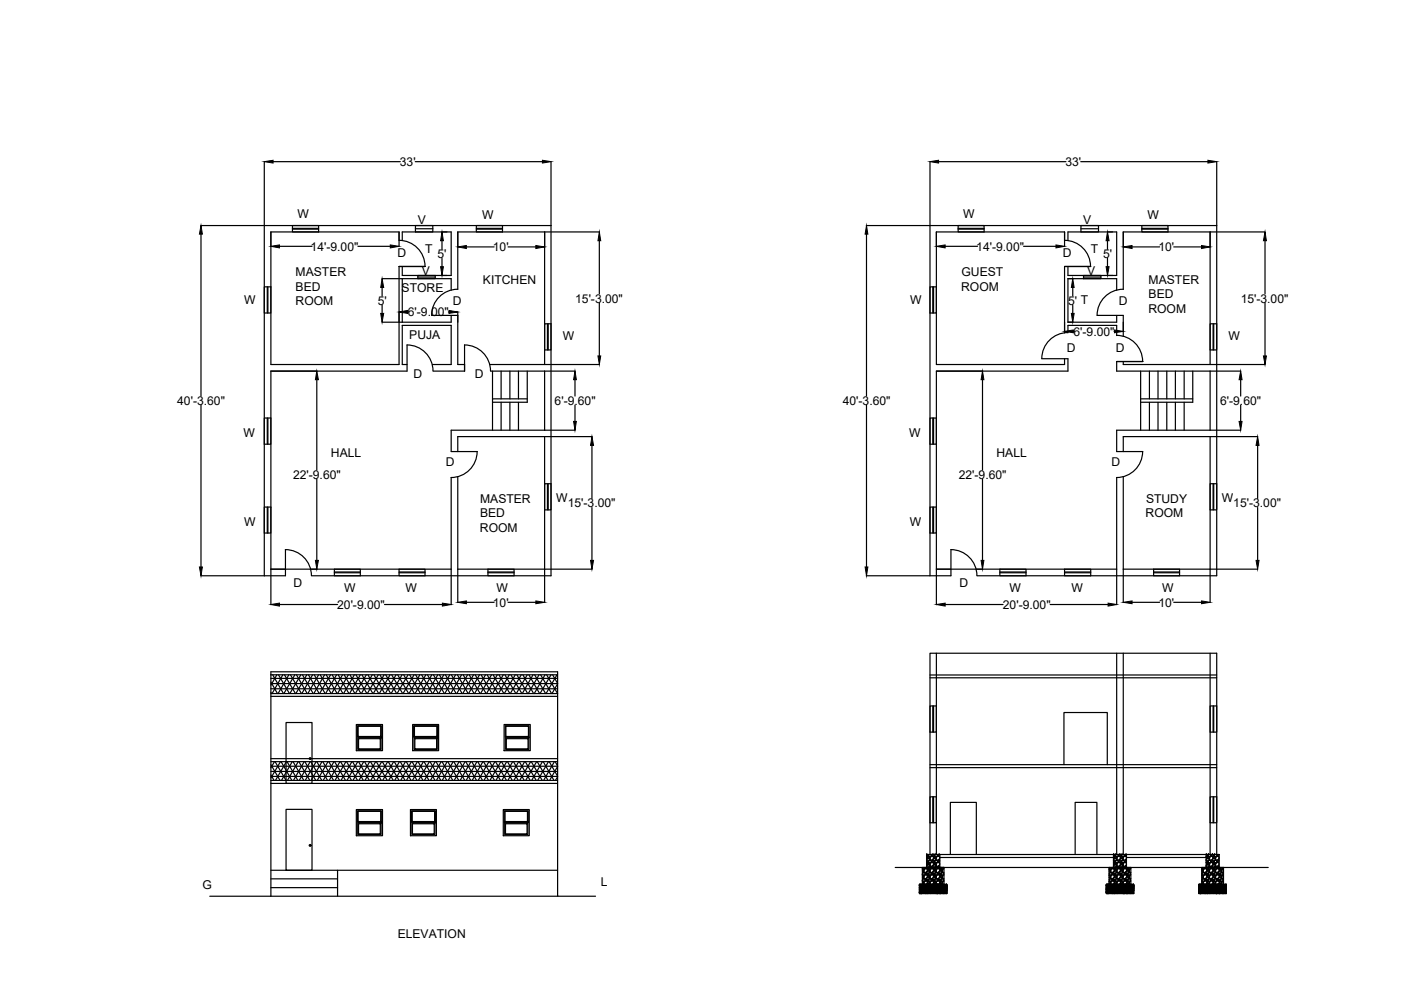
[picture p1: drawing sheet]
<svg xmlns="http://www.w3.org/2000/svg" width="297mm" height="210mm" viewBox="0 0 297 210" stroke-linecap="round" stroke-linejoin="round" font-family="sans-serif">
<defs><g id="words">
<g font-size="2.6">
<text x="84.8" y="35.2">33'</text>
<text x="225.9" y="35.2">33'</text>
<text x="63.1" y="46.3">W</text>
<text x="88.6" y="47.5">V</text>
<text x="102.2" y="46.5">W</text>
<text x="204.2" y="46.3">W</text>
<text x="229.7" y="47.5">V</text>
<text x="243.3" y="46.5">W</text>
<text x="65.9" y="53.2">14'-9.00&quot;</text>
<text x="90.2" y="53.7">T</text>
<text x="104.5" y="53.3">10'</text>
<text x="207" y="53.2">14'-9.00&quot;</text>
<text x="231.3" y="53.7">T</text>
<text x="245.6" y="53.3">10'</text>
<text x="62.7" y="58.6">MASTER</text>
<text x="84.3" y="54.4">D</text>
<text x="89.4" y="58.4">V</text>
<text x="92.7" y="54.7">5'</text>
<text x="203.9" y="58.6">GUEST</text>
<text x="225.4" y="54.4">D</text>
<text x="230.5" y="58.4">V</text>
<text x="233.9" y="54.7">5'</text>
<text x="51.8" y="64.5">W</text>
<text x="62.7" y="61.7">BED</text>
<text x="62.7" y="64.8">ROOM</text>
<text x="80.1" y="64.6">5'</text>
<text x="85.2" y="61.8">STORE</text>
<text x="96" y="64.8">D</text>
<text x="102.4" y="60.2">KITCHEN</text>
<text x="121.9" y="64.2">15'-3.00&quot;</text>
<text x="192.9" y="64.5">W</text>
<text x="203.8" y="61.7">ROOM</text>
<text x="226.5" y="64.6">5' T</text>
<text x="237.2" y="64.8">D</text>
<text x="243.5" y="60.2">MASTER</text>
<text x="243.5" y="63.2">BED</text>
<text x="263" y="64.2">15'-3.00&quot;</text>
<text x="86.5" y="67">6'-9.00&quot;</text>
<text x="86.8" y="71.8">PUJA</text>
<text x="227.6" y="71.1">6'-9.00&quot;</text>
<text x="243.5" y="66.4">ROOM</text>
<text x="119.3" y="72.2">W</text>
<text x="226.2" y="74.6">D</text>
<text x="236.6" y="74.6">D</text>
<text x="260.5" y="72.2">W</text>
<text x="87.7" y="80.1">D</text>
<text x="100.7" y="80.1">D</text>
<text x="37.6" y="85.8">40'-3.60&quot;</text>
<text x="117.6" y="85.8">6'-9.60&quot;</text>
<text x="178.7" y="85.8">40'-3.60&quot;</text>
<text x="258.7" y="85.8">6'-9.60&quot;</text>
<text x="51.6" y="92.6">W</text>
<text x="192.8" y="92.6">W</text>
<text x="62.1" y="101.5">22'-9.60&quot;</text>
<text x="70.2" y="96.8">HALL</text>
<text x="94.5" y="98.7">D</text>
<text x="203.3" y="101.5">22'-9.60&quot;</text>
<text x="211.3" y="96.8">HALL</text>
<text x="235.7" y="98.7">D</text>
<text x="101.8" y="106.6">MASTER</text>
<text x="117.9" y="106.4">W</text>
<text x="120.4" y="107.6">15'-3.00&quot;</text>
<text x="243" y="106.6">STUDY</text>
<text x="259" y="106.4">W</text>
<text x="261.5" y="107.6">15'-3.00&quot;</text>
<text x="51.8" y="111.5">W</text>
<text x="101.8" y="112.8">ROOM</text>
<text x="101.8" y="109.7">BED</text>
<text x="192.9" y="111.5">W</text>
<text x="242.9" y="109.7">ROOM</text>
<text x="62.3" y="124.4">D</text>
<text x="73" y="125.6">W</text>
<text x="86" y="125.6">W</text>
<text x="105.3" y="125.6">W</text>
<text x="203.4" y="124.4">D</text>
<text x="214.1" y="125.6">W</text>
<text x="227.1" y="125.6">W</text>
<text x="246.4" y="125.6">W</text>
<text x="71.5" y="129.1">20'-9.00&quot;</text>
<text x="104.5" y="128.6">10'</text>
<text x="212.6" y="129.1">20'-9.00&quot;</text>
<text x="245.6" y="128.6">10'</text>
<text x="43" y="188.4">G</text>
<text x="127.4" y="187.9">L</text>
<text x="84.3" y="198.8">ELEVATION</text>
</g>
</g></defs>
<!-- layer: 0 -->
<g fill="none" stroke="#000" stroke-width=".25">
<path d="M56 34.3v87.8M57.9 34.3h27M88 34.3h27M116.8 34.3v87.8h-50.8a5.5 5.5 0 0 0-5.5-5.6M197.2 34.3v87.8M199 34.3h27M229.1 34.3h27M258 34.3v87.8h-50.9a5.5 5.5 0 0 0-5.5-5.6M42.6 47.8h74.2M42.6 49.6v34.4M59.3 52.2h6.9M62 47.8h5.5v1.4h-5.5z"/>
<path d="M62 48.6h5.5M62 48.4h5.5M75.9 52.2h6.8M81 59.1h14.7v2.4M84.6 51a5.5 5.5 0 0 1 5.5 5.5M84.6 52.3v-3.1h-27.2v28.1h27.2v-20.8M85.3 51v-1.8h10.4v9.2h-10.4v-1.9M85.3 59.1v9.2M88.1 47.8h3.7v1.4h-3.7zM88.1 48.5h3.7M88.6 58.4h3.7v.7h-3.7zM88.6 58.7h3.7"/>
<path d="M90.1 56.5h-5.5h5.5M93.7 51v1.9M93.7 54.8v1.7M98.9 52.4h5.9M101 47.8h5.5v1.4h-5.5zM101 48.6h5.5M101 48.4h5.5M107.7 52.4h5.9M115.5 49.2v28.1M127.1 51v11.3M127.1 49.2h-30v12.2M183.7 47.8h74.3"/>
<path d="M183.7 49.6v34.4M200.4 52.2h6.8M203.1 47.8h5.5v1.4h-5.5zM203.1 48.6h5.5M203.1 48.4h5.5M217 52.2h6.9M225.7 51a5.5 5.5 0 0 1 5.5 5.5M225.7 52.3v-3.1h-27.2v28.1h27.2v-1.2M225.7 56.5v14.1M226.4 51v-1.8h10.4v9.2h-10.4v-1.9M229.2 47.8h3.7v1.4h-3.7zM229.2 48.5h3.7"/>
<path d="M229.7 58.4h3.7v.7h-3.7zM229.7 58.7h3.7M231.3 56.5h-5.6h5.6M234.8 51v1.9M234.8 54.8v1.7M240 52.4h5.9M242.1 47.8h5.5v1.4h-5.5zM242.1 48.6h5.5M242.1 48.4h5.5M248.9 52.4h5.8M256.6 49.2v28.1M268.2 49.2h-30v12.2"/>
<path d="M268.2 51v11.3M56 60.8h1.4v5.6h-1.4zM56.7 60.8v5.6M56.8 60.8v5.6M81 60.9v1.9M81 64.7v1.7M84.6 66.1v2.2M86.3 77.3h-1v-8.3h10.4v8.3h-4M86.4 66.2h.2M91.5 66.9h5.6v10.4h1.4M91.8 78.7a5.5 5.5 0 0 0-5.5-5.6v5.6h-28.9v49.5M95.1 66.2h.1"/>
<path d="M95.7 66.9v1.4h-14.7M97 61.3a5.5 5.5 0 0 0-5.5 5.6M97.1 66.1v2.2M103.9 77.3h23.2M104 78.7a5.5 5.5 0 0 0-5.5-5.6v5.6h-6.7M104 78.7h17.9M104.4 78.7v12.5M106.2 78.7v5.9M108.1 78.7v5.9M109.9 78.7v5.9M111.8 78.7v6.6h-7.4M115.5 68.7h1.3v5.5h-1.3z"/>
<path d="M115.5 78.7v12.5M116.1 68.7v5.5M116.2 68.7v5.5M127.1 64.2v11.3M197.2 60.8h1.3v5.6h-1.3zM197.8 60.8v5.6M197.9 60.8v5.6M226.4 70.5a5.5 5.5 0 0 0-5.5 5.5l5.5 .1v2.6h-27.9v49.5M226.4 70.6v-1.6h10.4v2.1M227.4 60.9v1.9M227.4 64.7v1.7M227.6 70.3h.1"/>
<path d="M232.6 66.9h5.6v4.4M236.2 70.3h.1M236.7 71.1a5.5 5.5 0 0 1 5.6 5.5M236.8 61.5v-2.4h-10.4v9.2h10.4v-1.4M236.8 76.7v2h26.2M238.1 61.3a5.5 5.5 0 0 0-5.5 5.6M238.2 76.7v.6h30M241.8 78.7v12.5M242.3 76.7h-5.5h5.5M243.7 78.7v5.9M245.5 78.7v5.9M247.4 78.7v5.9"/>
<path d="M249.2 78.7v5.9M251.1 78.7v5.9M252.9 78.7v6.6h-11.1M256.6 68.7h1.4v5.5h-1.4zM256.6 78.7v12.5M257.2 68.7v5.5M257.3 68.7v5.5M268.2 64.2v11.3M42.6 85.9v34.3M56 88.6h1.4v5.6h-1.4zM56.7 88.6v5.6M56.8 88.6v5.6"/>
<path d="M67.2 80.5v19.2M104.4 84.6h7.4M106.2 85.3v5.9M108.1 85.3v5.9M109.9 85.3v5.9M115.5 92.6v35.1M121.9 80.5v3.5M121.9 85.9v3.5M121.9 91.2h-26.2v4.5h5.5a5.5 5.5 0 0 1-5.6 5.5M125.5 94.4v11.3M125.5 92.6h-28.4v3.1M183.7 85.9v34.3"/>
<path d="M197.2 88.6h1.3v5.6h-1.3zM197.8 88.6v5.6M197.9 88.6v5.6M208.3 80.5v19.2M241.8 84.6h11.1M243.7 85.3v5.9M245.5 85.3v5.9M247.4 85.3v5.9M249.2 85.3v5.9M251.1 85.3v5.9M256.6 92.6v35.1M263 91.2h-26.2v4.5h5.5a5.5 5.5 0 0 1-5.6 5.5"/>
<path d="M263 80.5v3.5M263 85.9v3.5M266.6 92.6h-28.4v3.1M266.6 94.4v11.3M56 107.5h1.4v5.5h-1.4zM56.7 107.5v5.5M56.8 107.5v5.5M60.5 116.5v5.6h-17.9M67.2 101.6v17.2M95.7 101.2v27M97.1 101.1v26.6M115.5 102.6h1.3v5.5h-1.3z"/>
<path d="M116.1 102.6v5.5M116.2 102.6v5.5M125.5 107.6v11.2M197.2 107.5h1.3v5.5h-1.3zM197.8 107.5v5.5M197.9 107.5v5.5M201.6 116.5v5.6h-17.9M208.3 101.6v17.2M236.8 101.2v27M238.2 101.1v26.6M256.6 102.6h1.4v5.5h-1.4zM257.2 102.6v5.5"/>
<path d="M257.3 102.6v5.5M266.6 107.6v11.2M57.4 120.7h38.3M59.3 128.2h12.3M70.9 120.7h5.5v1.4h-5.5zM70.9 121.4h5.5M70.9 121.3h5.5M81.5 128.2h12.3M84.6 120.7h5.5v1.4h-5.5zM84.6 121.4h5.5M84.6 121.3h5.5M97.1 120.7h28.4"/>
<path d="M98.9 127.7h5.9M103.4 120.7h5.6v1.4h-5.6zM103.4 121.4h5.6M103.4 121.3h5.6M107.7 127.7h5.9M198.5 120.7h38.3M198.5 138.5v42.7M200.4 128.2h12.3M212 120.7h5.5v1.4h-5.5zM212 121.4h5.5M212 121.3h5.5M222.7 128.2h12.2"/>
<path d="M225.7 120.7h5.6v1.4h-5.6zM225.7 121.4h5.6M225.7 121.3h5.6M236.8 138.5v42.7M238.2 120.7h28.4M238.2 138.5v42.7M240 127.7h5.9M244.6 120.7h5.5v1.4h-5.5zM244.6 121.4h5.5M244.6 121.3h5.5M248.9 127.7h5.8M256.6 138.5v42.7"/>
<path d="M57.4 147.6h60.8M57.4 143.8h60.8M57.4 146h60.8M57.4 146.8l.2 .3M57.4 144.6l1.4 2.5M57.4 143.1h60.8M57.8 143.1l2.3 4M58.7 143.1l-1.3 2.2M59 143.1l2.4 4M60 143.1l-2.3 4M60.3 143.1l2.3 4M60.6 153.2h5.6v12.9h-5.6z"/>
<path d="M61.2 143.1l-2.2 4M61.6 143.1l2.3 4M62.5 143.1l-2.3 4M62.9 143.1l2.2 4M63.8 143.1l-2.3 4M64.1 143.1l2.3 4M65.1 143.1l-2.4 4M65.4 143.1l2.3 4M66.3 143.1l-2.3 4M66.6 143.1l2.3 4M67.5 143.1l-2.2 4M67.9 143.1l2.3 4"/>
<path d="M68.8 143.1l-2.3 4M69.2 143.1l2.3 4M70.1 143.1l-2.3 4M70.4 143.1l2.3 4M71.4 143.1l-2.4 4M71.7 143.1l2.3 4M72.6 143.1l-2.3 4M73 143.1l2.3 4M73.9 143.1l-2.3 4M74.2 143.1l2.3 4M75.1 143.1l-2.3 4M75.5 143.1l2.3 4"/>
<path d="M75.6 153.6h5.5v5.6h-5.5zM75.8 153.9h5v2.4h-5zM75.8 156.4h5v2.5h-5zM75.9 154h4.8v2.2h-4.8zM76 156.6h4.6v2.2h-4.6zM76.4 143.1l-2.3 4M76.7 143.1l2.4 4M77.7 143.1l-2.4 4M78 143.1l2.3 4M78.9 143.1l-2.3 4M79.3 143.1l2.3 4M80.2 143.1l-2.3 4"/>
<path d="M80.5 143.1l2.3 4M81.4 143.1l-2.3 4M81.8 143.1l2.3 4M82.7 143.1l-2.3 4M83 143.1l2.4 4M84 143.1l-2.3 4M84.3 143.1l2.3 4M85.2 143.1l-2.3 4M85.6 143.1l2.3 4M86.5 143.1l-2.3 4M86.9 143.1l2.2 4M87.5 153.6h5.5v5.6h-5.5z"/>
<path d="M87.7 153.9h5.1v2.4h-5.1zM87.8 156.4h4.9v2.5h-4.9zM87.8 143.1l-2.3 4M87.9 154h4.7v2.2h-4.7zM88 156.6h4.6v2.2h-4.6zM88.1 143.1l2.3 4M89 143.1l-2.3 4M89.4 143.1l2.3 4M90.3 143.1l-2.3 4M90.6 143.1l2.3 4M91.6 143.1l-2.3 4M91.9 143.1l2.3 4"/>
<path d="M92.8 143.1l-2.3 4M93.2 143.1l2.2 4M94.1 143.1l-2.3 4M94.4 143.1l2.3 4M95.4 143.1l-2.4 4M95.7 143.1l2.3 4M96.6 143.1l-2.3 4M97 143.1l2.3 4M97.9 143.1l-2.3 4M98.2 143.1l2.3 4M99.1 143.1l-2.3 4M99.5 143.1l2.3 4"/>
<path d="M100.4 143.1l-2.3 4M100.7 143.1l2.4 4M101.7 143.1l-2.4 4M102 143.1l2.3 4M102.9 143.1l-2.3 4M103.3 143.1l2.3 4M104.2 143.1l-2.3 4M104.5 143.1l2.3 4M105.4 143.1l-2.2 4M105.8 143.1l2.3 4M106.7 143.1l-2.3 4M106.9 153.6h5.5v5.6h-5.5z"/>
<path d="M107 143.1l2.4 4M107.1 153.9h5.1v2.4h-5.1zM107.2 156.4h4.9v2.5h-4.9zM107.3 154h4.7v2.2h-4.7zM107.3 156.6h4.7v2.2h-4.7zM108 143.1l-2.3 4M108.3 143.1l2.3 4M109.2 143.1l-2.3 4M109.6 143.1l2.3 4M110.5 143.1l-2.3 4M110.9 143.1l2.2 4M111.8 143.1l-2.3 4"/>
<path d="M112.1 143.1l2.3 4M113 143.1l-2.3 4M113.4 143.1l2.3 4M114.3 143.1l-2.3 4M114.6 143.1l2.4 4M115.6 143.1l-2.3 4M115.9 143.1l2.3 4h-60.8M116.8 143.1l-2.3 4M117.2 143.1l1 1.8h-60.8M118.1 143.1l-2.3 4M118.2 145l-1.2 2.1M197.2 149.7h1.3v5.5h-1.3z"/>
<path d="M197.2 143.7h60.8M197.2 143.1h60.8M197.8 149.7v5.5M197.9 149.7v5.5M256.6 149.7h1.4v5.5h-1.4zM257.2 149.7v5.5M257.3 149.7v5.5M57.4 162.5h60.8M57.4 163.6h60.8M57.4 164.6h60.8M57.4 166.1h60.8M57.4 164.3l.7 1.2"/>
<path d="M57.4 162.1l2 3.4M57.4 165.5h60.8M57.4 160.9h60.8M57.4 161.5h60.8M58.2 161.5l-.8 1.3M58.3 161.5l2.3 4M59.5 161.5l-2.1 3.5M59.6 161.5l2.3 4M60.6 171.6h5.6v12.9h-5.6zM60.7 161.5l-2.3 4M60.9 161.5l2.2 4M62 161.5l-2.3 4"/>
<path d="M62.1 161.5l2.3 4M63.2 161.5l-2.3 4M63.4 161.5l2.3 4M64.5 161.5l-2.3 4M64.6 161.5l2.4 4M65.8 161.5l-2.4 4M65.9 161.5l2.3 4M67 161.5l-2.3 4M67.2 161.5l2.3 4M68.3 161.5l-2.3 4M68.4 161.5l2.3 4M69.5 161.5l-2.2 4"/>
<path d="M69.7 161.5l2.3 4M70.8 161.5l-2.3 4M70.9 161.5l2.4 4M72.1 161.5l-2.3 4M72.2 161.5l2.3 4M73.3 161.5l-2.3 4M73.5 161.5l2.3 4M74.6 161.5l-2.3 4M74.7 161.5l2.3 4M75.6 171.6h5.5v5.6h-5.5zM75.8 171.9h5v2.5h-5zM75.8 174.5h5v2.4h-5z"/>
<path d="M75.8 161.5l-2.2 4M75.9 172h4.8v2.2h-4.8zM76 174.7h4.6v2.1h-4.6zM76 161.5l2.3 4M77.1 161.5l-2.3 4M77.3 161.5l2.3 4M78.4 161.5l-2.3 4M78.6 161.5l2.2 4M79.7 161.5l-2.3 4M79.8 161.5l2.3 4M80.9 161.5l-2.3 4M81.1 161.5l2.3 4"/>
<path d="M82.2 161.5l-2.3 4M82.3 161.5l2.3 4M83.5 161.5l-2.4 4M83.6 161.5l2.3 4M84.7 161.5l-2.3 4M84.9 161.5l2.3 4M86 161.5l-2.3 4M86.1 161.5l2.3 4M87 171.6h5.5v5.6h-5.5zM87.2 171.9h5.1v2.5h-5.1zM87.2 161.5l-2.3 4M87.3 174.5h4.9v2.4h-4.9z"/>
<path d="M87.4 161.5l2.3 4M87.4 172h4.7v2.2h-4.7zM87.4 174.7h4.7v2.1h-4.7zM88.5 161.5l-2.3 4M88.6 161.5l2.4 4M89.8 161.5l-2.4 4M89.9 161.5l2.3 4M91 161.5l-2.3 4M91.2 161.5l2.3 4M92.3 161.5l-2.3 4M92.4 161.5l2.3 4M93.5 161.5l-2.2 4"/>
<path d="M93.7 161.5l2.3 4M94.8 161.5l-2.3 4M94.9 161.5l2.4 4M96.1 161.5l-2.3 4M96.2 161.5l2.3 4M97.4 161.5l-2.4 4M97.5 161.5l2.3 4M98.6 161.5l-2.3 4M98.7 161.5l2.3 4M99.9 161.5l-2.3 4M100 161.5l2.3 4M101.1 161.5l-2.3 4"/>
<path d="M101.3 161.5l2.3 4M102.4 161.5l-2.3 4M102.5 161.5l2.3 4M103.7 161.5l-2.3 4M103.8 161.5l2.3 4M104.9 161.5l-2.3 4M105.1 161.5l2.3 4M106.2 161.5l-2.3 4M106.3 161.5l2.3 4M106.7 171.6h5.5v5.6h-5.5zM106.9 171.9h5.1v2.5h-5.1zM107 174.5h4.9v2.4h-4.9z"/>
<path d="M107.1 172h4.7v2.2h-4.7zM107.2 174.7h4.5v2.1h-4.5zM107.4 161.5l-2.3 4M107.6 161.5l2.3 4M108.7 161.5l-2.3 4M108.9 161.5l2.3 4M110 161.5l-2.3 4M110.1 161.5l2.3 4M111.2 161.5l-2.2 4M111.4 161.5l2.3 4M112.5 161.5l-2.3 4M112.6 161.5l2.4 4"/>
<path d="M113.8 161.5l-2.4 4M113.9 161.5l2.3 4M115 161.5l-2.3 4M115.2 161.5l2.3 4M116.3 161.5l-2.3 4M116.4 161.5l1.8 3.1M117.5 161.5l-2.2 4M117.7 161.5l.5 .9M118.2 162.5l-1.7 3M118.2 164.7l-.4 .8M197.2 168.9h1.3v5.5h-1.3zM197.2 162.8h60.8"/>
<path d="M197.2 162.1h60.8M197.8 168.9v5.5M197.9 168.9v5.5M225.6 162.1v-11h9.2v11M256.6 168.9h1.4v5.5h-1.4zM257.2 168.9v5.5M257.3 168.9v5.5M44.5 190h73.7M57.4 190v-47.6h60.8v47.6h8.1M57.4 188.2h14.2M57.4 186.3h14.2M57.4 184.5h60.8"/>
<path d="M71.6 184.5v5.5M189.8 183.9h79.1M194.9 189.3h.1M194.9 189.4h.1M194.9 187.9h.1M194.9 187.7h.1M194.9 188.6h.1M194.9 189.2h.1M195 189.1h.1M195 187.6h.1M195 188.2h.1M195 188.3h.1"/>
<path d="M195 188.5h.1M195 188.6h.1M195 188.7h.1M195 188.8h.1M195 189h.1M195 188h.1M195 189.5h.1M195 188.1h.1M195 187.8h.1M195 188.6h-.1M195 189.3h.1M195 189.1l-.1 .1"/>
<path d="M195 187.9h.1M195 189.4h.1M195 189.2h.1M195.1 188.3h.1M195.1 188.6h.1M195.1 187.7h.1M195.1 189.3h.1M195.1 188.9h.1M195.1 188.4h.1M195.1 187.9h.1M195.1 188.2h.1M195.1 189h.1"/>
<path d="M195.1 188h.1M195.1 188.5h.1M195.1 189v.1M195.1 189.1h.1M195.1 189.2h.1M195.1 187.6h.1M195.2 188.9h.1M195.2 188.8h.1M195.2 187.9h.1M195.2 188.2h.1M195.2 188.3h.1M195.2 188.4h.1"/>
<path d="M195.2 188.5h.1M195.2 188.7h.1M195.2 187.7h.1M195.2 189.4h.1M195.2 189.5h.1M195.2 188.1h.1M195.2 187.8h.1M195.2 188.8v.1M195.2 187.6h.1M195.2 188h.1M195.3 187.6h.1M195.2 189.1h.1"/>
<path d="M195.3 188.3h.1M195.3 188.5h.1M195.3 189h.1M195.3 189.3h.1M195.3 189.4h.1M195.3 188.9h.1M195.3 188.4h.1M195.3 187.9h.1M195.3 188h.1M195.3 189.2h.1M195.3 188.7h.1M195.3 188.6h.1"/>
<path d="M195.3 187.9v.1M195.3 189.2l.1 .1M195.4 188.3h.1M195.4 188.8h.1M195.4 188.9h.1M195.4 189h.1M195.4 189.2h.1M195.4 189.5h.1M195.4 189.3h.1M195.4 187.8h.1M195.4 187.6h.1M195.4 188.2h.1"/>
<path d="M195.4 187.7h.1M195.4 187.9h.1M195.4 188h.1M195.4 188.1h.1M195.4 188.4h.1M195.4 188.5h.1M195.4 188.7h.1M195.4 189.1h.1M195.4 188.6h.1M195.4 189.4h.1M195.5 188.9h.1M195.5 187.9h.1"/>
<path d="M195.5 188.7h.1M195.5 189.3h.1M195.5 187.7h.1M195.5 189.2h.1M195.5 188.6h.1M195.5 188.4h.1M195.5 188.2h.1M195.5 189.1h.1M195.5 189h.1M195.5 188h.1M195.5 188.8h.1M195.5 188.3h.1"/>
<path d="M195.5 187.8h.1M195.6 185.5h.1M195.6 186.8h.1M195.6 184.2h.1M195.6 189.4h.1M195.6 187.6h.1M195.6 188.6h.1M195.6 188.8h.1M195.6 188.9h.1M195.6 189h.1M195.6 189.3h.1M195.6 189.2h.1"/>
<path d="M195.6 188.5h.1M195.6 186l.3 .1-.3 .3M195.6 187l.3 .1-.1 .2-.2-.1M195.6 185.7l.3 .1-.1 .2h-.2M195.6 184.3l.3 .2-.1 .1-.2 .1M195.6 187.3l.3 .1M195.6 188.4h.1M195.6 187.7h.1M195.6 187.8h.1M195.6 187.9h.1M195.6 188.1h.1M195.6 188.2h.1"/>
<path d="M195.6 183.9l.3 .3 .2-.1 .1-.2M195.6 188h.1M195.7 188.3h.1M195.7 189.1h.1M195.7 188.2h.1M195.7 188.1h.1M195.7 188.9h.1M195.7 188.5h.1M195.7 189.2h.1M195.7 189h.1M195.7 188.7h.1M195.7 187.9h.1"/>
<path d="M195.7 187.7h.1M195.7 185.1h.4v.3h-.4zM195.7 186.4h.4v.4h-.4zM195.7 188.3l-.1 .1M195.7 187.9l-.1 .1M195.7 188.4h.1M195.7 187.6h.1M195.7 189.4h.1M195.7 189.3h.1M195.7 184.7l.1 .3-.2 .1M195.7 188.6h.1M195.7 188.8h.1"/>
<path d="M195.7 188h.1M195.7 187.8h.1M195.7 188v.1M195.8 188.3h.1M195.8 188.5h.1M195.8 188.6h.1M195.8 188.8h.1M195.8 188.9h.1M195.8 189.4h.1M195.8 189.3h.1M195.8 189.1h.1M195.8 189h.1"/>
<path d="M195.8 187.6h.1M195.8 188.9h-.1M195.8 188.8v.1M195.8 187.7h.1M195.8 189.2h.1M195.8 187.8h.1M195.8 187.9h.1M195.8 188.1h.1M195.8 188.2h.1M195.8 189.2v.1M195.9 188.5h.1M195.9 187.9h.1"/>
<path d="M195.9 187.8h.1M195.9 188.8h.1M195.9 188.9h.1M195.9 188.2h.1M195.9 189.2h.1M195.9 188.7h.1M195.9 187.6h.1M195.9 187.4l-.1 .2M195.9 188h.1M195.9 189.3h.1M195.9 188.1h.1M195.9 189h.1"/>
<path d="M195.9 189.4h.1M195.9 188.4h.1M195.9 185.7l.3-.2h.3l.1 .2-.1 .4-.5 .2zM195.9 184.4l.3-.2h.3l.1 .2-.1 .4-.5 .2zM195.9 188.3h.1M196 188.6h.1M196 189h.1M196 188.2h.1M196 188.3h.1M196 188.5h.1M196 188.7h.1M196 189.3h.1"/>
<path d="M196 189.1h.1M196 188.8h.1M196 187.7h.1M196 188.9h.1M196 187.6h.1M196 187.8h.1M196 187.9h.1M196 188h.1M196 188.1h.1M196.1 187.9h.1M196.1 188h.1M196.1 188.5h.1"/>
<path d="M196.1 189.2h.1M196.1 188.2h.1M196.1 188.9h.1M196.1 189.3h.1M196.1 188.7h.1M196.1 187.8h.1M196.1 187.7h.1M196.1 188.8h.1M196.1 187.6h.1M196.1 189.4h.1M196.1 189.1h.1M196.1 188.4h.1"/>
<path d="M196.1 188.1h.1M196.2 189.4h.1M196.1 187.7v.1M196.2 188.1h.1M196.2 187.6h.1M196.2 189.3h.1M196.2 189.2h.1M196.2 189.1h.1M196.2 188.2h.1M196.2 188h.1M196.2 189h.1M196.2 188.9h.1"/>
<path d="M196.2 188.7h.1M196.2 188v.1M196.2 188.4v.1M196.2 188.4h.1M196.2 188.4l-.1 .1M196.2 188.3h.1M196.2 188.5h.1M196.2 188.8h.1M196.2 189.5h.1M196.2 187.7h.1M196.2 187.9h.1M196.2 188.6h.1"/>
<path d="M196.2 189.3v.1M196.3 188.1h.1M196.3 188.2h.1M196.3 188.9h.1M196.3 188.3h.1M196.3 186.5l.5 .1-.4 .1zM196.3 185.2l.5 .1-.4 .1zM196.3 188.6l-.1 .1M196.3 188.6v.1M196.3 189h.1M196.3 188.8h.1M196.3 188.6h.1"/>
<path d="M196.3 188.4h.1M196.3 189.3h.1M196.3 189.1h.1M196.3 187.6h.1M196.3 188.5h.1M196.3 188.9v.1M196.4 189.5h.1M196.4 189.3h.1M196.4 189.2h.1M196.4 189h.1M196.4 188.9h.1M196.4 188.8h.1"/>
<path d="M196.4 187.9h.1M196.4 187.7h.1M196.4 189.4h.1M196.4 188.7h.1M196.4 188.1h.1M196.4 188.3h.1M196.4 187.8h.1M196.4 188h.1M196.4 188.2h.1M196.4 188.4h.1M196.4 189.1h.1M196.4 186.3l.3-.3 .5 .1-.4 .3h-.3z"/>
<path d="M196.4 187.6h.1M196.5 188.1h.1M196.5 188.5h.1M196.5 188.4h.1M196.5 188.3h.1M196.5 187.7h.1M196.5 187.6h.1M196.5 188.2h.1M196.5 183.8l.3 .2-.4 .1-.1-.2M196.5 182.5l.3 .1-.3 .2M196.5 181.3h.3l-.1 .2h-.2M196.5 182.3l.2-.2 .5 .1-.4 .3-.3-.1"/>
<path d="M196.5 182.9l.1 .2-.1 .4M196.5 183.6l.2-.2 .5 .1-.4 .3-.3-.1M196.5 181.6l.1 .2M196.5 181.2h.1M196.5 187.8h.1M196.5 189h.1M196.5 188.9h.1M196.5 181.2h.4M196.5 188v.1M196.5 189.3h.1M196.5 188.8h.1M196.6 189.4h.1"/>
<path d="M196.6 189.3h.1M196.6 189.2h.1M196.6 189h.1M196.6 188.9h.1M196.6 188.8h.1M196.6 188.6h.1M196.6 188.4h.1M196.6 189.1h.1M196.6 188.1h.1M196.6 187.8h.1M196.6 188.7h.1M196.6 188.5h.1"/>
<path d="M196.6 188.3h.1M196.6 188h.1M196.6 187.9h.1M196.6 187.7h.1M196.6 188.2h.1M196.6 187.1l-.1-.3h-.3l-.3 .3v.3M196.6 187.1l-.1 .3-.3 .2-.3-.2M196.6 181.8l-.1 .3M196.6 186.8h.3l-.2 .2zM196.6 185.5h.3l-.2 .2zM196.6 184.2h.3l-.2 .1zM196.6 182.9h.3l-.2 .1z"/>
<path d="M196.6 181.6h.3l-.2 .1zM196.6 187.9v.1M196.7 189.3h.1M196.7 188.7h.1M196.7 189h.1M196.7 187.9h.1M196.7 189.1h.1M196.7 189.4h-.1M196.7 187.1l.1-.2 .4 .2M196.7 184.5l.1-.2 .4 .2M196.7 181.8l.1-.1 .4 .1M196.7 181.8l.1 .2 .3 .1 .1-.2"/>
<path d="M196.7 184.5l.1 .1M196.7 187.1l.1 .1 .3 .1 .1-.2M196.7 187.8h.1M196.7 189.4h.1M196.7 187.7h.1M196.7 188.2h.1M196.7 188.3h.1M196.7 188.9h.1M196.8 188.1h.1M196.7 189.4v.1M196.8 188.4h.1M196.8 188.5h.1"/>
<path d="M196.8 187.9h.1M196.8 187.8h.1M196.8 187.6h.1M196.8 189.3h.1M196.8 187.6l-.1 .1M196.8 189.4h.1M196.8 189.1h.1M196.8 189h.1M196.8 188.9h.1M196.8 188.7h.1M196.8 188.6h.1M196.8 189.2h.1"/>
<path d="M196.8 188.8h.1M196.8 188h.1M196.8 188.3h.1M196.8 188.2h.1M196.8 187.7h.1M196.9 188.6h.1M196.9 188.2h.1M196.9 187.9h.1M196.9 188.9h.1M196.9 187.6l-.1 .1M196.9 189h.1M196.9 188.1v.1"/>
<path d="M196.9 188.1h.1M196.9 188.3h.1M196.9 189.1h.1M196.9 188.8v.1M197 187.8h.1M197 189.3h.1M197 189.4h.1M197 188.5h.1M197 188.2h.1M197 187.6h.1M197 189.2h.1M197 187.7h.1"/>
<path d="M197 183.8h.4v.3h-.4zM197 185.1h.4v.3h-.4zM197 186.4h.4v.4h-.4zM197 188.6h.1M197 187.8v.1M197 189.1h.1M197 189h.1M197 188.8h.1M197 188.7h.1M197 188.3h.1M197 188.9h.1M197 188.1h.1"/>
<path d="M197 181.2l-.1 .1 .1 .3h.2h.2v-.4M197 188h.1M197 187.9h.1M197.1 188.3h.1M197.1 189.3h.1M197.1 188.5h.1M197.1 188.2h.1M197.1 188.8h.1M197.1 189h.1M197.1 188h.1M197.1 187.9h.1M197.1 188.6h.1"/>
<path d="M197.1 188.9h.1M197.1 188.7v.1M197.2 189.3h.1M197.2 189.2h.1M197.2 188.2h.1M197.2 188.9h.1M197.2 188.6h.1M197.2 188.3h.1M197.2 187.7h.1M197.2 181.8l.3-.2h.3l.1 .2v.3l-.3 .3h-.3zM197.2 183.2l.3-.3h.3l.1 .2v.4l-.3 .2h-.3zM197.2 184.4l.3-.2h.3l.1 .2v.4l-.3 .2h-.3z"/>
<path d="M197.2 185.7l.3-.2h.3l.1 .2v.4l-.3 .2h-.3zM197.2 187.1v.3M197.2 187.1l.3-.3h.3l.1 .3v.3l-.3 .2-.4-.2M197.2 184.6l-.5 .1-.3 .2 .1 .2 .3 .1 .3-.2-.1-.3M197.2 185.8l-.1-.1-.4 .1 .4 .2 .1-.2M197.2 183.2l-.4-.2-.1 .2 .1 .1 .3 .1 .1-.2M197.2 187.4l-.5-.1-.3 .3M197.2 187.4l-.1 .2M197.2 188h.1M197.2 189h.1M197.2 189.1h.1M197.2 188.8h.1"/>
<path d="M197.2 188.7h.1M197.2 188.5h.1M197.2 188.4h.1M197.2 188.1h.1M197.3 188.8h.1M197.3 187.9h.1M197.3 189.5h.1M197.3 189.4h.1M197.3 189.1h.1M197.3 188.9h.1M197.3 188.4h.1M197.3 187.8v.1"/>
<path d="M197.3 189.3h.1M197.3 188.2h.1M197.3 187.7h.1M197.3 188h.1M197.3 189.2h.1M197.3 189h.1M197.3 188.5h.1M197.3 188.7h.1M197.3 188.3h.1M197.4 188.5h.1M197.4 189.2h.1M197.4 189.4h.1"/>
<path d="M197.4 189.3h.1M197.4 189h.1M197.4 188.9h.1M197.4 187.9h.1M197.4 188.6h.1M197.4 188.3h.1M197.4 187.7h.1M197.4 188h.1M197.4 188.8h.1M197.4 188.2h.1M197.4 188.4h.1M197.4 188.1h.1"/>
<path d="M197.4 188.7h.1M197.4 188.6v.1M197.5 189h.1M197.5 187.7h.1M197.5 188.4h.1M197.5 189.1h.1M197.5 189.4h.1M197.5 188.8h.1M197.5 188.7h.1M197.5 188.5h.1M197.5 188.2h.1M197.5 187.9h.1"/>
<path d="M197.5 187.6h.1M197.5 188.6h.1M197.5 188.9h.1M197.6 187.9h.1M197.6 188.1h.1M197.6 188h.1M197.6 189h.1M197.6 187.9h-.1M197.6 189.3h.1M197.6 188.2h.1M197.6 189.4h.1M197.6 189.1h.1"/>
<path d="M197.6 188.9h.1M197.6 188.8h.1M197.6 188.6h.1M197.6 188.3h.1M197.6 187.7h.1M197.6 188.5h.1M197.6 186.5l.5 .1-.4 .1zM197.6 185.2l.5 .1-.4 .1zM197.6 183.9l.5 .1-.4 .1zM197.6 182.6l.5 .1-.4 .1zM197.6 181.3h.5l-.1 .2h-.3zM197.6 188.4h.1"/>
<path d="M197.6 187.8h.1M197.6 188.7h.1M197.7 188.3h.1M197.7 188.1h.1M197.7 188.8h.1M197.7 189.2h.1M197.7 189.4h.1M197.7 187.8h.1M197.7 189h.1M197.7 188.4h.1M197.7 189.3h.1M197.7 188.5h.1"/>
<path d="M197.7 188.2h.1M197.7 187.9h.1M197.8 189.1h.1M197.8 188h.1M197.8 187.8h.1M197.8 187.6h.1M197.8 189.4h.1M197.8 188.7h.1M197.8 189h.1M197.8 188.1h.1M197.8 188.2h.1M197.8 181.2h.1"/>
<path d="M197.8 188.8h.1M197.8 189.3h.1M197.8 188.6h.1M197.8 188.5h.1M197.8 187.9h.1M197.8 188.3h.1M197.8 187.7h.1M197.8 188.9h.1M197.8 181.2h.4M197.9 181.2h-1.4v2.7h-.9v3.7M197.9 187.9h.1M197.9 188.7h.1"/>
<path d="M197.9 188.3h.1M197.9 188.2h.1M197.9 188.1h.1M197.9 187.8h.1M197.9 187.6h.1M197.9 188.4h.1M197.9 189.2h.1M197.9 189h.1M197.9 188.8h.1M197.9 187.7h.1M197.9 189.4h.1M197.9 188.5h.1"/>
<path d="M197.9 188.9h.1M197.9 186.8h.3l-.2 .2zM197.9 185.5h.3l-.2 .2zM197.9 184.2h.3l-.2 .1zM197.9 182.9h.3l-.2 .1zM197.9 181.6h.3l-.2 .1zM198 189.2h.1M198 188.4h.1M198 189.1h.1M198 189h.1M198 188.8h.1M198 188.6h.1"/>
<path d="M198 188.3h.1M198 188.1h.1M198 187.8h.1M198 189.3h.1M198 186l.5 .1-.4 .3h-.3l-.1-.1zM198 183.4l.5 .1-.4 .3h-.3l-.1-.2zM198 182.1l.5 .1-.4 .3h-.3l-.1-.1zM198 188.7h.1M198 187.6h.1M198 189.4h.1M198 187.7h.1M198 188.2h.1"/>
<path d="M198.1 188.9h.1M198.1 187.6h.1M198.1 188.2h.1M198.1 188h.1M198.1 187.9h.1M198.1 187.8h.1M198.1 188.1h.1M198.1 189h.1M198.1 188.8h.1M198.1 188.4h.1M198.1 189.4h.1M198.1 189.3h.1"/>
<path d="M198.1 189.2h.1M198.1 188.6h.1M198.1 188.5h.1M198.2 189.4h.1M198.2 187.6h.1M198.2 189.3h.1M198.2 189.2h.1M198.2 188h.1M198.2 188.8h.1M198.2 189h.1M198.2 188.2h.1M198.2 187.7h.1"/>
<path d="M198.2 188.5h.1M198.2 188.9h.1M198.2 188.7h.1M198.2 188.4h.1M198.2 188.3h.1M198.2 188.1h.1M198.3 181.2h.1M198.3 188.8h.1M198.3 187.9h.1M198.3 187.7h.1M198.3 189.3h.1M198.3 188.6h.1"/>
<path d="M198.3 189.4h.1M198.3 189h.1M198.3 188.3h.1M198.3 185.1h.4v.3h-.4zM198.3 186.4h.4v.4h-.4zM198.3 181.2v.4h.2h.2v-.4M198.3 182.5h.4v.4h-.4zM198.3 183.8h.4v.3h-.4zM198.3 188.3l-.1 .1M198.3 188.8h-.1M198.3 189.1h.1M198.3 188.9h.1"/>
<path d="M198.3 187.8h.1M198.3 188.1h.1M198.4 189.1h.1M198.4 187.6h.1M198.4 188.3h.1M198.4 188.2h.1M198.4 189.2h.1M198.4 188.6h.1M198.4 187.9h.1M198.4 188l-.1 .1M198.4 188.8h.1M198.4 189.4h.1"/>
<path d="M198.4 189.3h.1M198.4 189h.1M198.4 187.7h.1M198.4 188.5h.1M198.4 187.8h.1M198.4 188.9h.1M198.4 188.4h.1M198.4 188.1h.1M198.4 188h.1M198.4 188.7h.1M198.4 188.2l.1 .1M198.5 188.5h.1"/>
<path d="M198.5 187.7h.1M198.5 188.3h.1M198.5 189h.1M198.5 189.4h.1M198.5 188.8h.1M198.5 181.8l.1 .6h.3l.3-.5M198.5 183.2l.1 .5h.3l.3-.5M198.5 184.4l.3-.2h.3l.1 .2v.4l-.3 .2h-.3zM198.5 185.7l.3-.2h.3l.1 .2v.4l-.3 .2h-.3zM198.5 187.1v.3M198.5 188.5v.1M198.5 184.5l-.4-.2-.1 .2 .1 .1"/>
<path d="M198.5 183.2l-.4-.2-.1 .2 .1 .1 .4-.1M198.5 187.1l.3-.3h.3l.1 .3v.3l-.3 .2h-.3l-.1-.2M198.5 187.4l-.5-.1-.2 .3M198.5 187.1l-.4-.2-.1 .2 .1 .1 .4-.1M198.5 185.8l-.1-.1-.4 .1 .4 .2 .1-.2M198.5 181.8l-.4-.1-.1 .1 .1 .2 .4-.1M198.5 184.6l-.5 .1-.3 .2 .1 .2 .3 .1 .3-.2 .1-.2-.2-.1M198.5 187.4l-.1 .2M198.5 189.3h.1M198.5 188.7h.1M198.5 188.6h.1M198.5 189.2h.1"/>
<path d="M198.5 188.2h.1M198.5 187.8h.1M198.6 188.9h.1M198.6 188.2h.1M198.6 188h.1M198.6 187.9h.1M198.6 189.4h.1M198.6 188.6h.1M198.6 189.2h.1M198.6 189h.1M198.6 189.3h.1M198.6 189.1h.1"/>
<path d="M198.6 188.8h.1M198.6 188.1h.1M198.7 187.7h.1M198.6 189.1v.1M198.7 189.5h.1M198.7 188.6h.1M198.7 188.5h.1M198.7 188.3h.1M198.7 188.2h.1M198.7 188.1h.1M198.7 187.9h.1M198.7 187.8h.1"/>
<path d="M198.7 189.4h.1M198.7 188.4h.1M198.7 189.2h.1M198.7 188.8h.1M198.7 187.9v.1M198.7 189.5l.1-.1-.1 .1M198.7 188h.1M198.7 189.1h.1M198.7 188.7h.1M198.7 189h.1M198.7 188.8v.1M198.7 189.3h.1"/>
<path d="M198.8 188.6h.1M198.8 187.6h.1M198.8 187.7h.1M198.8 189.3h.1M198.8 188.5h.1M198.8 189.5h.1M198.8 187.9h.1M198.8 187.8h.1M198.8 188.4h.1M198.8 189.4h.1M198.8 189.1h.1M198.8 189h.1"/>
<path d="M198.8 188.8h.1M198.8 188.7h.1M198.8 188.2h.1M198.8 188.9h.1M198.9 188.9h.1M198.9 189.1h.1M198.9 188.3h.1M198.9 188.2h.1M198.9 188.1h.1M198.9 187.9h.1M198.9 187.8h.1M198.9 187.6h.1"/>
<path d="M198.9 188.6h.1M198.9 188.4h.1M198.9 187.7h.1M198.9 189.2h.1M198.9 189.4h.1M198.9 188.8h.1M198.9 189h.1M198.9 186.5l.5 .1-.4 .1zM198.9 185.2l.5 .1-.4 .1zM199 188.8h.1M199 188.1h.1M199 187.9h.1"/>
<path d="M199 188.7h.1M199 189.2h.1M199 188.2h.1M199 187.8h.1M199 188h.1M199 189.4h.1M199 189h.1M199 188.6h.1M199 187.7h.1M199 188.3h.1M199 188l-.1 .1M199 189.3h.1"/>
<path d="M199 189.1h.1M199 188.5h.1M199 188.4h.1M199.1 188.6h.1M199.1 188.5h.1M199.1 188.2h.1M199.1 188h.1M199.1 187.9h.1M199.1 187.8h.1M199.1 187.6h.1M199.1 188.8h.1M199.1 188.4h.1"/>
<path d="M199.1 189.3l.1 .1M199.1 188.4v.1M199.2 188.9h.1M199.1 181.2h.1M199.1 188.1h.1M199.1 189.2h.1M199.1 189h.1M199.1 189.4h.1M199.1 183.8h.1M199.2 188.2h.1M199.2 187.8h.1M199.2 187.6h.1"/>
<path d="M199.2 189.3h.1M199.2 188.6h.1M199.2 188.3h.1M199.2 189.4h.1M199.2 188.4h.1M199.2 187.9h.1M199.2 183.8l-.3 .1 .1 .2 .4-.2M199.2 189.2h.1M199.2 188.2v.1M199.2 189.3l-.1 .1M199.2 187.7h.1M199.2 189h.1"/>
<path d="M199.2 189.5h.1M199.2 188.7h.1M199.2 181.2v2.7h.9v3.7h.7v1.9h-5.9v-1.9h5.9M199.2 188h.1M199.2 188.8h.1M199.2 188.5h.1M199.2 188.1h.1M199.2 182.6l-.3 .1 .1 .1h.2M199.2 181.3h-.3l.3 .2M199.2 183.1l-.4-.2-.3 .3M199.2 186.8h.3l-.2 .2zM199.2 185.5h.3l-.2 .2z"/>
<path d="M199.2 184.2h.3l-.2 .1zM199.2 186h.4l.1 .3-.6 .1-.1-.1zM199.2 183.4l-.2 .2 .1 .2M199.2 182.1l-.2 .3 .2 .1M199.2 187.9v.1M199.3 188.7h.1M199.3 188h.1M199.3 187.9h.1M199.3 187.7h.1M199.3 188.5h.1M199.3 187.8h.1M199.3 188.3h.1"/>
<path d="M199.3 188.2h.1M199.3 188.9h.1M199.3 188.8h.1M199.3 189.4h.1M199.4 188.6h.1M199.4 187.6h.1M199.4 189h.1M199.4 188.2h.1M199.4 187.8h.1M199.4 189.3h.1M199.4 188.1h.1M199.4 188.4h.1"/>
<path d="M199.4 187.6l-.1 .1M199.4 189.4l-.1 .1M199.4 188.9h.1M199.4 189.4h.1M199.4 189.2h.1M199.4 189.5h.1M199.4 188.8h.1M199.5 188.9h.1M199.5 188.8h.1M199.5 188.6h.1M199.5 188.5h.1M199.5 188.4h.1"/>
<path d="M199.5 188.2h.1M199.5 188.1h.1M199.5 188h.1M199.5 187.8h.1M199.5 187.9h.1M199.5 189h.1M199.5 189.2h.1M199.5 187.6h.1M199.5 188.1v.1M199.5 189.3h.1M199.5 187.7h.1M199.5 188.7h.1"/>
<path d="M199.5 183.9l.3 .3 .3-.3M199.5 189.1h.1M199.5 188v.1M199.6 189.4h.1M199.6 187.8h.1M199.6 188h.1M199.6 188.7h.1M199.6 188.2h.1M199.6 188.5h.1M199.6 185.1h.4v.3h-.4zM199.6 186.4h.4v.4h-.4zM199.6 187.8v.1"/>
<path d="M199.6 188.3h.1M199.6 188.6h.1M199.6 189.3h.1M199.6 189.1h.1M199.6 189h.1M199.6 188.9h.1M199.6 188.4h.1M199.6 189.2h.1M199.6 188.8h.1M199.7 189.3h.1M199.7 188.8h.1M199.7 188.6h.1"/>
<path d="M199.7 188.5h.1M199.7 188.3h.1M199.7 188.2h.1M199.7 188.1h.1M199.7 187.9h.1M199.7 187.8h.1M199.7 187.7h.1M199.7 189h.1M199.7 188h.1M199.7 189.1h.1M199.7 188.6l-.1 .1M199.7 188.7h.1"/>
<path d="M199.7 188.4h.1M199.7 188.9v.1M199.8 189.3h.1M199.8 188.3h.1M199.8 188.1h.1M199.8 189.1h.1M199.8 189.4h.1M199.8 188.8h.1M199.8 187.4l-.6-.1-.1 .3M199.8 187.4l-.1 .2M199.8 189h.1M199.8 187.8h.1"/>
<path d="M199.8 187.7h.1M199.8 188.4h.1M199.8 188.2h.1M199.8 187.9h.1M199.8 184.5l-.4-.2-.1 .2 .1 .1M199.8 184.4l.1 .6h.2M199.8 187.1v.3M199.8 187.6v.1M199.8 187.4l.1 .2h.2M199.8 187.1l-.4-.2-.1 .2 .1 .1 .4-.1M199.8 185.8l-.1-.1-.4 .1 .4 .2 .1-.2M199.8 184.6l-.6 .1-.2 .2 .1 .2 .4 .1 .2-.2-.1-.3"/>
<path d="M199.8 188h.1M199.8 188.6h.1M199.8 188.7h.1M199.8 188.5h.1M199.9 188.2h.1M199.9 188.4h.1M199.9 188.5h.1M199.9 188.3h.1M199.9 188h.1M199.9 187.9h.1M199.9 187.8h.1M199.9 187.6h.1"/>
<path d="M199.9 189h.1M199.9 187.7h.1M199.9 189.4h.1M199.9 189.3h.1M199.9 188.7h.1M199.9 189.1h.1M199.9 188.6h.1M199.9 188.1h.1M200 188.7h.1M200 188.5h.1M200 187.9h.1M200 187.8h.1"/>
<path d="M200 188.8h.1M200 189.5h.1M200 189h.1M200 189.2h.1M200 188.1h.1M200 189.1h.1M200 188.2h.1M200.1 187.8h.1M200.1 189.3h.1M200.1 188.2h.1M200.1 188.4h.1M200.1 188.3h.1"/>
<path d="M200.1 187.6h.1M200.1 189.2h.1M200.1 189.1h.1M200.1 189h.1M200.1 188.8h.1M200.1 188.7h.1M200.1 188.5h.1M200.1 187.9h.1M200.1 189.4h.1M200.1 189.5h.1M200.1 188h.1M200.1 187.7h.1"/>
<path d="M200.1 188.9h.1M200.1 188.1h.1M200.1 185.5l-.3 .2 .1 .6h.2M200.1 186.8l-.3 .3M200.1 184.2l-.3 .2M200.2 188.4h.1M200.2 187.9h.1M200.2 187.6h.1M200.2 189.2h.1M200.2 188.5h.1M200.2 189.1h.1M200.2 188.8h.1"/>
<path d="M200.2 188.6h.1M200.2 188.7h.1M200.2 187.7h.1M200.2 187.8h.1M200.2 189.5h.1M200.2 189.3h.1M200.2 188.9h.1M200.2 188.2h.1M200.2 187.7l.1 .1M200.3 189.3h.1M200.3 188.2h.1M200.3 188.1h.1"/>
<path d="M200.3 189.2h.1M200.3 189h.1M200.3 188.9h.1M200.3 188.8h.1M200.3 188.7h.1M200.3 188.5h.1M200.3 188.4h.1M200.3 187.9h.1M200.3 188.3h.1M200.3 188h.1M200.3 187.7h.1M200.3 189.4h.1"/>
<path d="M200.3 187.6h.1M200.3 187.8h.1M200.3 188.6h.1M200.4 189.1h.1M200.3 188.6v.1M200.4 188h.1M200.4 187.8h.1M200.4 188.9h.1M200.4 188.2h.1M200.4 188.8h.1M200.4 189h.1M200.4 188.5h.1"/>
<path d="M200.4 188.1v.1M200.4 189.4h.1M200.4 189.3h.1M200.4 189.2h.1M200.4 188.6h.1M200.5 188.8h.1M200.5 188.1h.1M200.5 187.9h.1M200.5 187.7h.1M200.5 189h.1M200.5 188.9h.1M200.5 188.6h.1"/>
<path d="M200.5 188.5h.1M200.5 188.4h.1M200.5 188.2h.1M200.5 189.3h.1M200.5 188.4v.1M200.5 187.8h.1M200.5 188h.1M200.5 189.2h.1M200.5 188.3h.1M200.5 189.4h.1M200.5 188.7v.1M200.6 189h.1"/>
<path d="M200.6 187.7h.1M200.6 189.3h.1M200.6 188.5h.1M200.6 188.3h.1M200.6 188.7h.1M200.6 189.1h.1M200.6 188.6h.1M200.6 188.1h.1M200.6 189.2h.1M200.6 187.9h.1M200.6 187.8h.1M200.6 189.5h.1"/>
<path d="M200.6 188.2h.1M200.6 189.4h.1M200.6 188.9h.1M200.6 187.6h.1M200.6 187.8v.1M200.7 188.2h.1M200.7 188.9h.1M200.7 187.9h.1M200.7 187.8h.1M200.7 187.6h.1M200.7 188.8h.1M200.7 188.6h.1"/>
<path d="M200.7 188.5h.1M200.7 188.3h.1M200.7 188.1h.1M200.7 189.1h.1M200.7 189.3h.1M200.7 188.7h.1M200.7 188.9v.1M200.7 187.7h.1M200.7 188h.1M200.7 189.4h.1M200.8 188.5h.1M200.8 188h.1"/>
<path d="M200.8 188.1h.1M200.8 189.1h.1M200.8 189.3h.1M200.8 188.8h.1M200.8 188.3h.1M200.8 187.8h.1M200.8 188.7v.1M201.5 181.2v-11.1h5.5v11.1M228 181.2v-11.1h4.6v11.1M234.6 188.6h.1M234.6 189.1h.1M234.6 189.3h.1"/>
<path d="M234.6 189.4h.1M234.6 187.9h.1M234.6 187.7h.1M234.6 188.4h.1M234.6 188.8h.1M234.6 188.3h.1M234.6 187.8h.1M234.6 187.6h.1M234.6 188h.1M234.6 188.2h.1M234.6 188.5h.1M234.6 188.7h.1"/>
<path d="M234.6 189h.1M234.6 189.5h.1M234.6 188.1h.1M234.6 189.2h.1M234.6 188.9h.1M234.7 188.2h.1M234.7 188.3h.1M234.7 188.6h.1M234.7 187.7h.1M234.7 189.3h.1M234.7 189h.1M234.7 188.2v.1"/>
<path d="M234.7 188.9h.1M234.7 187.9h.1M234.7 188h.1M234.8 188h.1M234.8 188.8h.1M234.8 189h.1M234.8 189.1h.1M234.8 189.2h.1M234.8 189.3h.1M234.8 188.3h.1M234.8 188.2h.1M234.8 187.6h.1"/>
<path d="M234.8 188.4h.1M234.8 188.9h.1M234.8 187.8h.1M234.8 187.9h.1M234.8 188.5h.1M234.8 188.7h.1M234.8 187.7h.1M234.8 189.4h.1M234.8 189.5h.1M234.8 188.1h.1M234.8 188.8v.1M234.9 189.2h.1"/>
<path d="M234.9 187.7h.1M234.9 188.9h.1M234.9 188.7h.1M234.9 188.2h.1M234.9 188h.1M234.9 188.5h.1M234.9 188.3h.1M234.9 189.1v.1M234.9 189.5h.1M234.9 189h.1M234.9 188.6h.1M234.9 189.4h.1"/>
<path d="M234.9 188.4h.1M234.9 187.9h.1M234.9 189.3h.1M235 188.8h.1M234.9 189.2l.1 .1M234.9 189.4v.1M234.9 187.9v.1M235 188.3h.1M235 188.7h.1M235 188.9h.1M235 189h.1M235 189.2h.1"/>
<path d="M235 189.5h.1M235 189.3h.1M235 188h.1M235 187.8h.1M235 187.6h.1M235 188.5h.1M235 188.2h.1M235 189.2v.1M235 188.6h.1M235 187.7h.1M235 187.9h.1M235 188.1h.1"/>
<path d="M235 188.4h.1M235 189.1h.1M235.1 188.5h.1M235.1 188.4h.1M235.1 187.8h.1M235.1 187.7h.1M235.1 189.4h.1M235.1 188.8h.1M235.1 188.2h.1M235.1 188h.1M235.1 188.9h.1M235.1 187.9h.1"/>
<path d="M235.1 188.7h.1M235.1 189.3h.1M235.1 188.3h.1M235.1 189.2h.1M235.1 189.1h.1M235.1 189h.1M235.1 185.5h.1M235.1 187l.4 .1M235.1 185.7l.4 .1M235.1 186l.4 .1-.4 .3M235.1 187.3l.4 .1M235.1 184.3l.4 .2"/>
<path d="M235.1 186.8h.1M235.2 187.6h.1M235.2 189.4h.1M235.2 188.5h.1M235.2 188.6h.1M235.2 188.8h.1M235.2 188.9h.1M235.2 189h.1M235.2 189.3h.1M235.2 189.2h.1M235.2 184.2l-.1 .1M235.2 188.4h.1"/>
<path d="M235.2 187.7h.1M235.2 187.8h.1M235.2 187.9h.1M235.2 188.1h.1M235.2 188.2h.1M235.2 183.9l.3 .3 .3-.3M235.2 188h.1M235.2 188.3v.1M235.3 189.1h.1M235.3 188.2h.1M235.3 188.1h.1M235.3 188.9h.1"/>
<path d="M235.3 188.5h.1M235.3 189.2h.1M235.3 189h.1M235.3 188.7h.1M235.3 187.9h.1M235.3 187.7h.1M235.3 187.9l-.1 .1M235.2 188.3h.1M235.3 185.1h.4v.3h-.4zM235.3 186.4h.4v.4h-.4zM235.3 188.6h.1M235.3 188.4h.1"/>
<path d="M235.3 187.6h.1M235.3 184.7l.1 .3-.3 .1M235.4 189.4h.1M235.4 189.3h.1M235.4 188.1h.1M235.4 187.9h.1M235.4 188.8h.1M235.4 188h.1M235.4 188.9h.1M235.4 188.3h.1M235.4 187.8h.1M235.4 188l-.1 .1"/>
<path d="M235.4 188.2h.1M235.4 188.5h.1M235.4 188.6h.1M235.4 189.1h.1M235.4 189h.1M235.4 187.7h.1M235.4 188.8v.1M235.4 189.2h.1M235.4 189.2l.1 .1M235.5 188h.1M235.5 187.9h.1M235.5 187.8h.1"/>
<path d="M235.5 188.8h.1M235.5 188.9h.1M235.5 188.5h.1M235.5 188.2h.1M235.5 189.4h.1M235.5 189.2h.1M235.5 188.7h.1M235.5 188.4h.1M235.5 187.6h.1M235.5 185.7l.3-.2h.3l.1 .2v.4l-.3 .2h-.3zM235.5 184.4l.3-.2h.3l.1 .2v.4l-.3 .2h-.3zM235.5 187.1l.3-.3h.3l.1 .3v.3l-.3 .2-.4-.2"/>
<path d="M235.5 187.1l-.1 .2-.3-.1M235.5 184.6l-.4 .1M235.5 185.8l-.4 .2M235.5 187.4l-.1 .2M235.5 187.1v.3M235.5 189.3h.1M235.5 188.1h.1M235.6 188.3h.1M235.6 188.2h.1M235.6 189.4h.1M235.6 189.1h.1M235.6 187.8h.1"/>
<path d="M235.6 189.3h.1M235.6 188h.1M235.6 188.9h.1M235.6 188.8h.1M235.6 187.7h.1M235.6 188.6h.1M235.6 189h.1M235.6 188.5h.1M235.6 188.7h.1M235.6 187.9h.1M235.7 188.9h.1M235.7 187.9h.1"/>
<path d="M235.7 187.6h.1M235.7 187.8h.1M235.7 188.3h.1M235.7 188.2h.1M235.7 188.1h.1M235.7 188h.1M235.7 188.7h.1M235.7 188.5h.1M235.7 189.2h.1M235.7 187.7h.1M235.7 188.8h.1M235.7 189.3h.1"/>
<path d="M235.7 189.4h.1M235.7 189.1h.1M235.7 188.4h.1M235.7 189.2v.1M235.8 188.1h.1M235.8 187.6h.1M235.8 189.3h.1M235.8 189.2h.1M235.8 189.1h.1M235.8 189h.1M235.8 188h.1M235.8 188.9h.1"/>
<path d="M235.8 188.7h.1M235.8 188.4h.1M235.8 188v.1M235.8 189.4h.1M235.8 187.7h.1M235.8 187.9h.1M235.8 188.2h.1M235.8 188.3h.1M235.8 188.5h.1M235.8 188.8h.1M235.8 189.5h.1M235.9 189.1h.1"/>
<path d="M235.9 188.6h.1M235.9 188h.1M235.9 187.9h.1M235.9 188.9h.1M235.9 188.1h.1M235.9 188.7h.1M235.9 188.2h.1M235.9 189.3h.1M235.9 188.3h.1M235.9 188.5h.1M235.9 186.5l.5 .1-.4 .1zM235.9 185.2l.5 .1-.4 .1z"/>
<path d="M235.9 188.6v.1M236 189h.1M236 188.8h.1M236 188.6h.1M236 188.4h.1M236 187.9h.1M236 189.4h.1M236 187.6h.1M236 189.3h.1M236 188.3h.1M236 188.9v.1M236 187.8h.1"/>
<path d="M236 189.5h.1M236 189.2h.1M236 188.9h.1M236 188.7h.1M236 188h.1M236 187.7h.1M236 188.1h.1M236 188.5h.1M236 188.2h.1M236 189.1h.1M236 186.3l.3-.3 .5 .1-.3 .3h-.4zM236.1 188.1h.1"/>
<path d="M236.1 189.3h.1M236.1 188.5h.1M236.1 187.7h.1M236.1 187.9h.1M236.1 181.8h-36.9l-.1-.2h-.3l-.3 .2M236.1 181.3h.3l-.1 .2h-.2M236.1 182.9l.1 .2-.1 .4M236.1 181.6l.1 .2v.3M236.1 183.8l.3 .2-.4 .1-.1-.2M236.1 182.5l.3 .1-.3 .2M236.1 182.3l.2-.2 .5 .1-.3 .3-.4-.1M236.1 183.6l.2-.2 .5 .1-.3 .3-.4-.1"/>
<path d="M236.1 181.2h.1M236.1 188.4h.1M236.1 187.8h.1M236.1 189h.1M236.1 188.8h.1M236.1 188.3h.1M236.1 181.2h.4M236.2 188.2h.1M236.2 188.1h.1M236.2 189.1h.1M236.2 187.6h.1M236.2 188.2v.1"/>
<path d="M236.2 189h.1M236.2 188.5h.1M236.2 189.4h.1M236.2 189.3h.1M236.2 189.2h.1M236.2 188.9h.1M236.2 188.8h.1M236.2 188.6h.1M236.2 188.4h.1M236.2 187.7h.1M236.2 187.8h.1M236.2 188.7h.1"/>
<path d="M236.2 188.3h.1M236.2 188h.1M236.2 187.9h.1M236.2 186.8h.3l-.2 .2zM236.2 185.5h.3l-.2 .2zM236.2 184.2h.3l-.2 .1zM236.2 182.9h.3l-.2 .1zM236.2 181.6h.3l-.2 .1zM236.2 187.9v.1M236.3 187.8h.1M236.3 189.3h.1M236.3 188.7h.1"/>
<path d="M236.3 188.2h.1M236.3 189h.1M236.3 188.1h.1M236.3 187.9h.1M236.3 189.1h.1M236.3 188.6h.1M236.3 189.4h.1M236.3 187.7h.1M236.3 188.5h.1M236.3 188.3h.1M236.3 188.9h.1M236.4 188.1h.1"/>
<path d="M236.3 187.6v.1M236.3 189.4v.1M236.4 189.4h.1M236.4 187.9h.1M236.4 187.8h.1M236.4 188.8h.1M236.4 187.6h.1M236.4 189.3h.1M236.4 188.4h.1M236.4 189.2h.1M236.4 189.1h.1M236.4 189h.1"/>
<path d="M236.4 188.9h.1M236.4 188.7h.1M236.4 188.6h.1M236.4 188.3h.1M236.4 188h.1M236.4 187.7h.1M236.4 188.5h.1M236.4 188.2h.1M236.5 188.7h.1M236.5 187.6h.1M236.5 187.8h.1M236.5 187.9h.1"/>
<path d="M236.5 188.2h.1M236.5 188.1h.1M236.5 188.5h.1M236.5 188.4h.1M236.5 189.3h.1M236.5 187.7h.1M236.5 189.4h.1M236.5 189.1h.1M236.5 189.1l-.1 .1M236.5 188.6h.1M236.5 188.9h.1M236.5 189h.1"/>
<path d="M236.5 188.3h.1M236.5 188.8v.1M236.6 181.2h.1M236.6 187.8h.1M236.6 189.3h.1M236.6 189.4h.1M236.6 189.2h.1M236.6 189.1h.1M236.6 188.5h.1M236.6 187.6h.1M236.6 187.7h.1M236.6 188.5v.1"/>
<path d="M236.6 181.2v.4h.2h.2v-.4M236.6 182.5h.4v.4h-.4zM236.6 183.8h.4v.3h-.4zM236.6 185.1h.4v.3h-.4zM236.6 186.4h.4v.4h-.4zM236.6 187.8v.1M236.6 188.6h.1M236.6 189h.1M236.6 188.8h.1M236.6 188.7h.1M236.6 188.3h.1M236.6 188.2h.1"/>
<path d="M236.6 188h.1M236.6 188.9h.1M236.6 188.1h.1M236.7 189.3h.1M236.7 187.6h.1M236.7 187.8h.1M236.7 187.9h.1M236.7 188.2h.1M236.7 188h.1M236.7 189h.1M236.7 187.7h.1M236.7 189.4h.1"/>
<path d="M236.7 189.1h.1M236.7 189.2h.1M236.7 188.7h.1M236.7 188.5h.1M236.7 188.3h.1M236.7 188.4v.1M236.8 188.8h.1M236.8 188h.1M236.8 187.9h.1M236.8 188.6h.1M236.8 188.3h.1M236.8 188.5h.1"/>
<path d="M236.8 188.7v.1M236.8 189h.1M236.8 189.3h.1M236.8 189.2h.1M236.8 188.9h.1M236.8 188.2h.1M236.8 187.7h.1M236.8 181.8l.3-.2h.3l.2 .2-.1 .3-.3 .3h-.3zM236.8 184.4l.3-.2h.3l.2 .2-.1 .4-.3 .2h-.3zM236.8 185.7l.3-.2h.3l.2 .2-.1 .4-.3 .2h-.3zM236.8 187.1v.3M236.8 187.1l.3-.3h.3l.2 .3-.1 .3-.3 .2h-.3l-.1-.2"/>
<path d="M236.8 185.8l-.1-.1-.4 .1 .4 .2 .1-.2M236.8 184.6l-.5 .1-.3 .2 .1 .2 .4 .1 .2-.2 .1-.2-.2-.1M236.8 187.4l-.5-.1-.2 .3M236.8 187.4l-.1 .2M236.8 187.1l-.4-.2-.1 .2 .1 .1 .4-.1M236.8 184.5l-.4-.2-.1 .2 .1 .1M236.8 183.2l-.4-.2-.1 .2 .1 .1 .4-.1M236.8 181.8l-.4-.1-.1 .1 .1 .2 .4-.1M236.8 188.7h.1M236.8 188.4h.1M236.8 188.1h.1M236.9 188.8h.1"/>
<path d="M236.9 187.7h.1M236.9 187.9h.1M236.9 189.5h.1M236.9 188.2h.1M236.9 189.4h.1M236.9 189.1h.1M236.9 189.2h.1M236.9 188.9h.1M236.9 188.7h.1M236.9 188.4h.1M236.9 188h.1M236.9 189h.1"/>
<path d="M236.9 188.5h.1M237 188.2h.1M237 188.3h.1M237 187.7h.1M237 188h.1M237 189h.1M237 188.5h.1M237 189.2h.1M237 189.4h.1M237 189.3h.1M237 188.9h.1M237 188.8h.1"/>
<path d="M237 187.9h.1M237 188.6h.1M237 188.7h.1M237.1 188.8h.1M237.1 188.2h.1M237.1 188.6h.1M237.1 188.5h.1M237.1 188.4h.1M237.1 188.1h.1M237.1 188h.1M237.1 187.9h.1M237.1 187.7h.1"/>
<path d="M237.1 188.3h.1M237.1 189h.1M237.1 188.9h.1M237.1 188.7h.1M237.1 189.1h.1M237.1 189.4h.1M237.1 182.9h.3l.2 .2-.1 .4-.6 .2-.1-.5zM237.1 189.3h.1M237.1 187.6h.1M237.1 189.3l.1 .1M237.2 188.1h.1M237.2 188h.1"/>
<path d="M237.2 189h.1M237.2 188.3h.1M237.2 187.9h-.1M237.2 188.2h.1M237.2 189.4h.1M237.2 189.3h.1M237.2 189.1h.1M237.2 188.9h.1M237.2 188.8h.1M237.2 188.6h.1M237.2 188.5h.1M237.2 187.7h.1"/>
<path d="M237.2 187.9h.1M237.2 186.5l.5 .1-.4 .1zM237.2 181.3h.5l-.1 .2h-.3zM237.2 185.2l.5 .1-.4 .1zM237.2 183.9l.5 .1-.4 .1zM237.2 182.6l.5 .1-.4 .1zM237.3 188.5h.1M237.3 189.3h.1M237.3 188.4h.1M237.3 188.2h.1M237.3 188.1h.1M237.3 187.9h.1"/>
<path d="M237.3 187.8h.1M237.3 187.7h.1M237.3 188.7h.1M237.3 189h.1M237.3 188.8h.1M237.3 188.3h.1M237.3 189.2h.1M237.3 189.4h.1M237.3 189.1h.1M237.3 188.6h.1M237.4 188.3h.1M237.4 188h.1"/>
<path d="M237.4 187.8h.1M237.4 187.6h.1M237.4 188.7h.1M237.4 187.6l.2-.3 .5 .1-.1 .2M237.4 189l-.1 .1M237.4 188.2v.1M237.4 181.2h.1M237.4 187.9h.1M237.4 189.4h.1M237.4 188.8h.1M237.4 189.3h.1M237.4 189.1h.1"/>
<path d="M237.4 189h.1M237.4 188.6h.1M237.4 188.5h.1M237.4 187.7h.1M237.4 188.9h.1M237.4 181.2h.5M237.5 181.2h-1.4v2.7h-1v3.7M237.5 188.7h.1M237.5 187.7h.1M237.5 188.2h.1M237.5 188.1h.1M237.5 187.9h.1"/>
<path d="M237.5 187.8h.1M237.5 187.6h.1M237.5 188.4h.1M237.5 189.2h.1M237.5 189h.1M237.5 188.8h.1M237.5 188.5h.1M237.5 189.4h.1M237.6 188.5h.1M237.6 189.2h.1M237.6 188.2h.1M237.6 188.1h.1"/>
<path d="M237.6 188.9h.1M237.6 188.8h.1M237.6 187.9h.1M237.6 182.1h.3l.1 .3-.2 .1h-.4l-.1-.1zM237.6 183.4h.3l.1 .3-.2 .1h-.4l-.1-.2zM237.6 186h.3l.1 .3-.6 .1-.1-.1zM237.6 188.5h-.1M237.6 186.8h.2l-.2 .2zM237.6 185.5h.2l-.2 .2zM237.6 184.2h.2l-.2 .1zM237.6 182.9h.2l-.2 .1zM237.6 181.6h.2l-.2 .1z"/>
<path d="M237.6 189.3h.1M237.6 188.4h.1M237.6 187.8h.1M237.6 189.1h.1M237.6 189h.1M237.6 188.7h.1M237.6 188.6h.1M237.6 188.3h.1M237.6 187.6h.1M237.6 189.4h.1M237.6 187.7h.1M237.7 188.9h.1"/>
<path d="M237.7 188h.1M237.7 187.9h.1M237.7 187.8h.1M237.7 187.6h.1M237.7 188.1h.1M237.7 189h.1M237.7 188.8h.1M237.7 188.2h.1M237.7 188.4h.1M237.7 189.4h.1M237.7 189.3h.1M237.7 189.2h.1"/>
<path d="M237.7 188.6h.1M237.8 187.9h.1M237.8 188.6h.1M237.8 187.8h.1M237.8 188.5h.1M237.8 188.2h.1M237.8 188.2l.1 .1M237.8 189.4h.1M237.8 187.6h.1M237.8 189.3h.1M237.8 189.2h.1M237.8 189h.1"/>
<path d="M237.8 188.9h.1M237.8 188.8h.1M237.8 188.3h.1M237.9 188.4h.1M237.9 188.8h.1M237.9 188.7h.1M237.9 188.5h.1M237.9 188.3h.1M237.9 188.1h.1M237.9 188h.1M237.9 187.9h.1M237.9 187.7h.1"/>
<path d="M237.9 188.5h-.1M237.9 181.2h.1M237.9 189.1h.1M237.9 189.3h.1M237.9 188.6h.1M237.9 189h.1M237.9 188.2h.1M237.9 187.8h.1M237.9 182.5h.4v.4h-.4zM237.9 181.2v.4h.2h.2v-.4M237.9 183.8h.4v.3h-.4zM237.9 185.1h.4v.3h-.4z"/>
<path d="M237.9 186.4h.4v.4h-.4zM237.9 188.3v.1M237.9 188.9h.1M237.9 189.4h.1M237.9 189.2h.1M237.9 187.6h.1M238 187.6h.1M238 188.2h.1M238 189.2h.1M238 188.6h.1M238 187.9h.1M238 188.8h.1"/>
<path d="M238 189.4h.1M238 189.3h.1M238 189h.1M238 188.9h.1M238 187.7h.1M238 188.5h.1M238.1 188.2h.1M238.1 187.8h.1M238.1 188.6h.1M238.1 188.5h.1M238.1 188.4h.1M238.1 188.1h.1"/>
<path d="M238.1 188h.1M238.1 187.7h.1M238.1 189h.1M238.1 188.7h.1M238.1 189.4h.1M238.1 189.2h.1M238.1 188.2v.1M238.1 188.3h.1M238.1 189.3h.1M238.1 188.8h.1M238.2 188.6h.1M238.1 185.7l.3-.2h.3l.2 .2-.1 .4-.3 .2h-.3z"/>
<path d="M238.1 181.8l.1 .6 .6-.3v-.2M238.1 183.2l.1 .5 .6-.2v-.3M238.1 184.4l.1 .6 .6-.2 .1-.4M238.1 187.1l.3-.3h.3l.2 .3M238.1 187.1l-.4-.2-.1 .2 .1 .1 .4-.1M238.1 185.8l-.1-.1-.4 .1 .4 .2 .1-.2M238.1 187.1l.1 .5h.3l.3-.2 .1-.3M238.1 184.6l-.5 .1-.3 .2 .1 .2 .4 .1 .2-.2-.1-.3M238.1 181.8l-.4-.1-.1 .1 .1 .2 .4-.1M238.1 184.4l.3-.2h.3l.2 .2M238.1 184.5l-.4-.2-.1 .2 .1 .1M238.1 183.2l-.4-.2-.1 .2 .1 .1 .4-.1"/>
<path d="M238.2 189.3h.1M238.2 188h.1M238.2 188.7h.1M238.2 189.4h.1M238.2 189.2h.1M238.2 187.8h.1M238.2 188.8h.1M238.2 188.3h.1M238.2 188.9h.1M238.2 187.9h.1M238.2 188.2h.1M238.2 188.1h.1"/>
<path d="M238.2 189h.1M238.2 189.1h.1M238.2 188.5h.1M238.2 188.4h.1M238.2 187.6l.1 .1M238.2 189.1v.1M238.3 189.5h.1M238.3 188.5h.1M238.3 188.3h.1M238.3 188.2h.1M238.3 188.1h.1M238.3 187.9h.1"/>
<path d="M238.3 187.8h.1M238.3 187.7h.1M238.3 188.7h.1M238.3 189.4h.1M238.3 188.4h.1M238.3 187.9v.1M238.3 188.8h.1M238.3 189.4v.1M238.3 188h.1M238.3 189.1h.1M238.3 189h.1M238.3 189.3h.1"/>
<path d="M238.3 188.8v.1M238.4 188.3h.1M238.4 188.7h.1M238.4 188.2h.1M238.4 187.7h.1M238.4 189.3h.1M238.4 188.4h.1M238.4 189.5h.1M238.4 189.2h.1M238.4 187.8h.1M238.4 188.8h.1M238.4 187.6h.1"/>
<path d="M238.4 188.6h.1M238.4 188.5h.1M238.4 187.9h.1M238.4 189.4h.1M238.4 189h.1M238.4 188.1h.1M238.5 188.9h.1M238.5 189.1h.1M238.5 188.2h.1M238.5 188.1h.1M238.5 187.9h.1M238.5 187.8h.1"/>
<path d="M238.5 187.6h.1M238.5 188.4h.1M238.5 189.4h.1M238.5 188.6h.1M238.5 189.2h.1M238.5 187.7h.1M238.5 188.8h.1M238.5 188.7h.1M238.5 189h.1M238.5 186.5l.5 .1-.4 .1zM238.5 185.2l.5 .1-.4 .1zM238.6 188.8h.1"/>
<path d="M238.6 188.1h.1M238.6 187.9h.1M238.6 189h.1M238.6 189.2h.1M238.6 188.2h.1M238.6 187.8h.1M238.6 188h.1M238.6 189.3h.1M238.6 189.4h.1M238.6 188.6h.1M238.6 187.7h.1M238.7 188.3h.1"/>
<path d="M238.7 189.2h.1M238.7 189.1h.1M238.7 189h.1M238.7 188.8h.1M238.7 188.4h.1M238.7 188.2h.1M238.7 187.9h.1M238.7 188.5h.1M238.7 187.6l.2-.3h.3l.2 .1-.1 .2M238.7 187.8h-.1M238.7 188.6h.1M238.7 188h.1"/>
<path d="M238.7 187.8h.1M238.7 187.6h.1M238.7 188.1h.1M238.7 189.4h.1M238.7 189.3h.1M238.7 188.9h.1M238.7 181.2h.1M238.8 188.2h.1M238.8 187.8h.1M238.8 187.6h.1M238.8 189.3h.1M238.8 188.6h.1"/>
<path d="M238.8 189.2h.1M238.8 187.7h.1M238.8 189.3l-.1 .1M238.8 183.8l-.3 .1 .1 .2 .4-.2M238.8 181.2v2.7h1v3.7h.6v1.9h-5.8v-1.9h5.8M238.8 189h.1M238.8 187.9h.1M238.8 189.5h.1M238.8 188.9h.1M238.8 188h.1M238.8 188.7h.1M238.8 181.3h-.3l.3 .2"/>
<path d="M238.8 183.4l-.1 .2 .1 .2M238.8 182.1l-.1 .3 .1 .1M238.8 182.6l-.3 .1 .1 .1h.2M238.8 183.1l-.1-.2h-.3l-.3 .3M238.9 188h.1M238.9 187.9h.1M238.9 188.9h.1M238.9 188.8h.1M238.9 188.7h.1M238.9 188.5h.1M238.9 188.4h.1M238.9 188.2h.1"/>
<path d="M238.9 188.1h.1M238.9 189.2h.1M238.9 188.3h.1M238.9 189h.1M238.9 186h.3l.1 .3-.6 .1v-.1zM238.9 186.8h.2l-.2 .2zM238.9 185.5h.2l-.2 .2zM238.9 184.2h.2l-.2 .1zM238.9 187.9v.1M238.9 187.7h.1M238.9 187.8h.1M238.9 184.5l.1 .1"/>
<path d="M238.9 187.1l.1-.2 .4 .2M238.9 184.5l.1-.2 .4 .2M238.9 187.1l.1 .1 .3 .1 .1-.2M239 188.3h.1M239 187.6h.1M239 189.4h.1M239 187.7h.1M239 188.2h.1M239 188h.1M239 188.9h.1M239 188.8h.1M239 189h.1"/>
<path d="M239 188.6h.1M239 189.4v.1M239 188.4h.1M239 189.2h.1M239 187.8h.1M239 189.3h.1M239 188.1h.1M239 187.6v.1M239 189.5h.1M239 188v.1M239.1 188.6h.1M239.1 188.5h.1"/>
<path d="M239.1 188.4h.1M239.1 188.2h.1M239.1 188.1h.1M239.1 188h.1M239.1 187.8h.1M239.1 187.7h.1M239.1 187.9h.1M239.1 188.9h.1M239.1 189h.1M239.1 187.6h.1M239.1 189.2v.1M239.1 189.1l-.1 .1"/>
<path d="M239.1 189.3h.1M239.1 189.2h.1M239.1 183.9l.1 .2 .2 .1 .3-.3M239.1 187.7v.1M239.1 188.1v.1M239.2 188.1h.1M239.2 187.9h.1M239.2 187.7h.1M239.2 189.4h.1M239.2 188.6h.1M239.2 188.5h.1M239.2 189.1h.1"/>
<path d="M239.2 188.8h.1M239.2 188v.1M239.2 188.4h.1M239.2 187.8h.1M239.2 188h.1M239.2 188.7h.1M239.2 189.2h.1M239.2 188.2h.1M239.2 189.3h.1M239.2 189h.1M239.2 188.3h.1M239.2 185.1h.4v.3h-.4z"/>
<path d="M239.2 186.4h.4v.4h-.4zM239.2 187.8v.1M239.2 188.3v.1M239.3 188.6h.1M239.3 188.8h.1M239.3 189.4h.1M239.3 189.3h.1M239.3 189.1h.1M239.3 189h.1M239.3 188.9h.1M239.3 188.4h.1M239.3 188.3h.1"/>
<path d="M239.3 188h.1M239.3 188.7h.1M239.3 188.5h.1M239.3 188.2h.1M239.3 188.1h.1M239.3 187.9h.1M239.3 187.8h.1M239.3 187.7h.1M239.3 187.6h.1M239.3 188.9v.1M239.4 187.8h.1M239.4 189.3h.1"/>
<path d="M239.4 188.1h.1M239.4 189.1h.1M239.4 188.3h.1M239.4 189.4h.1M239.4 188.8h.1M239.4 189h.1M239.4 187.7h.1M239.4 188.4h.1M239.4 188.2h.1M239.4 187.9h.1M239.4 184.4l.1 .6h.3M239.4 185.8l-.1-.1-.4 .1 .4 .2 .1-.2"/>
<path d="M239.4 184.6l-.5 .1-.2 .2v.2l.4 .1 .2-.2-.1-.3M239.4 188h.1M239.4 187.1l.1 .5h.3M239.5 188.1h.1M239.5 188h.1M239.5 188.6h.1M239.5 188.5h.1M239.5 187.9h.1M239.5 189.4h.1M239.5 189.3h.1M239.5 189.1h.1M239.5 189h.1"/>
<path d="M239.5 188.8h.1M239.5 188.7h.1M239.5 188.2h.1M239.5 187.7h.1M239.5 188.1v.1M239.5 188.4h.1M239.5 188.3h.1M239.5 187.8h.1M239.5 187.6h.1M239.5 188.7v.1M239.6 188.7h.1M239.6 189.4h.1"/>
<path d="M239.6 189.3h.1M239.6 188.5h.1M239.6 188.4h.1M239.6 188.6h.1M239.6 188.1h.1M239.6 189h.1M239.6 188.6l-.1 .2M239.6 187.9h.1M239.6 187.8h.1M239.6 188.8h.1M239.6 189.5h.1M239.6 189.1h.1"/>
<path d="M239.6 189.2h.1M239.6 188.2h.1M239.7 187.8h.1M239.7 189.3h.1M239.7 188.2h.1M239.7 188.4h.1M239.7 188.3h.1M239.7 187.6h.1M239.7 189.2h.1M239.7 189.1h.1M239.7 189h.1M239.7 188.8h.1"/>
<path d="M239.7 188.7h.1M239.7 188.5h.1M239.7 189.4h.1M239.7 189.5h.1M239.7 187.9h.1M239.7 187.7h.1M239.7 188h.1M239.7 185.5l-.3 .2v.3l.1 .3h.3M239.7 186.8h.1M239.7 185.5h.1M239.7 184.2h.1M239.7 188.9h.1"/>
<path d="M239.7 188.1h.1M239.7 186.8l-.3 .3M239.7 184.2l-.3 .2M239.8 187.8h.1M239.8 188.9h.1M239.8 188.4h.1M239.8 188.2h.1M239.8 188.7h.1M239.8 188.5h.1M239.8 187.9h.1M239.8 188.1h-.1M239.8 188.9h-.1"/>
<path d="M239.8 187.6h.1M239.8 189.2h.1M239.8 189.1h.1M239.8 188.8h.1M239.8 187.7h.1M239.8 189.5h.1M239.8 189.3h.1M239.8 188.6h.1M239.8 187.7v.1M239.9 189h.1M239.9 189.3h.1M239.9 188.2h.1"/>
<path d="M239.9 188.1h.1M239.9 188h.1M239.9 188.9h.1M239.9 188.8h.1M239.9 188.7h.1M239.9 188.5h.1M239.9 188.4h.1M239.9 189.4h.1M239.9 188.3h.1M239.9 187.9h.1M239.9 187.7h.1M239.9 189.2h.1"/>
<path d="M239.9 187.6h.1M240 187.8h.1M240 189.3h.1M240 188h.1M240 187.9h.1M240 188.6h.1M240 188.7h.1M240 188.5h.1M240 189.1h.1M240 188.2h.1M240 188.9h.1M240 188.8h.1"/>
<path d="M240 189h.1M240 188.1v.1M240.1 188.8h.1M240.1 187.9h.1M240.1 189.4h.1M240.1 189.3h.1M240.1 189.2h.1M240.1 189h.1M240.1 188.9h.1M240.1 188.6h.1M240.1 188.5h.1M240.1 188.2h.1"/>
<path d="M240.1 188.1h.1M240.1 187.8h.1M240.1 187.7h.1M240.1 188.4h.1M240.1 188.4v.1M240.1 188h.1M240.1 189.1h.1M240.1 188.7v.1M240.2 189h.1M240.2 187.8h.1M240.2 189.3h.1M240.2 188.3h.1"/>
<path d="M240.2 188.7h.1M240.2 189.2h.1M240.2 188.5h-.1M240.2 187.9h.1M240.2 188.6h.1M240.2 189.1h.1M240.2 188.9h.1M240.2 189.5h.1M240.2 188.5h.1M240.3 189.3h.1M240.3 187.8h.1M240.3 189.4h.1"/>
<path d="M240.3 189.1h.1M240.3 189h.1M240.3 188.9h.1M240.3 188.8h.1M240.3 188.6h.1M240.3 188.2h.1M240.3 187.9h.1M240.3 187.6h.1M240.3 188.3h.1M240.3 187.8l-.1 .1M240.3 188.5h.1M240.3 188.1h.1"/>
<path d="M240.3 188.7h.1M240.4 188.3h.1M240.4 188.5h.1M240.4 187.9h.1M240.4 187.7h.1M240.4 188.8h.1M240.4 188.7h.1M240.4 188.1h.1M240.4 189.1h.1M240.4 189.3h.1M240.4 188h.1M240.4 187.8h.1"/>
<path d="M240.4 188.7v.1M254.2 189.1h.1M254.2 189.2h.1M254.2 188.6h.1M254.2 188.7h.1M254.2 188.8h.1M254.2 189h.1M254.2 189.3h.1M254.2 189.4h.1M254.2 187.9h.1M254.2 187.7h.1M254.2 188.4h.1"/>
<path d="M254.2 187.8h.1M254.2 188.3h.1M254.2 188.1h.1M254.2 187.6h.1M254.2 189.1v.1M254.2 188h.1M254.2 188.2h.1M254.2 188.5h.1M254.2 189.5h.1M254.3 189.4h.1M254.3 187.9h.1M254.3 188.3h.1"/>
<path d="M254.3 187.7h.1M254.3 189.3h.1M254.3 188.9h.1M254.3 188.2h.1M254.3 188.6h.1M254.3 189h.1M254.3 188.2v.1M254.3 189v.1M254.4 188.9h.1M254.4 188.3h.1M254.4 188.2h.1M254.4 189h.1"/>
<path d="M254.4 187.6h.1M254.4 188h.1M254.4 188.6h.1M254.4 188.4h.1M254.4 188.5h.1M254.4 188.7h.1M254.4 188.8h.1M254.4 189.1h.1M254.4 189.2h.1M254.4 189.3h.1M254.4 187.8h.1M254.5 187.6h.1"/>
<path d="M254.5 187.8h.1M254.5 187.9h.1M254.5 188h.1M254.5 188.2h.1M254.5 188.3h.1M254.5 188.9h.1M254.5 188.7h.1M254.5 189.4h.1M254.5 189.5h.1M254.5 188.1h.1M254.5 189h.1M254.5 188.5h.1"/>
<path d="M254.5 188.8v.1M254.5 187.7h.1M254.5 189.2h.1M254.5 187.6v.1M254.5 187.8v.1M254.5 189.1v.1M254.5 189.3h.1M254.5 188.6h.1M254.5 188.4h.1M254.6 188h.1M254.5 189.4v.1M254.6 189.2h.1"/>
<path d="M254.6 189.5h.1M254.6 188.7h.1M254.6 188.6h.1M254.6 187.8h.1M254.6 187.6h.1M254.6 189h.1M254.5 188.8h.1M254.6 188.3h.1M254.6 188.2h.1M254.6 188.4h.1M254.6 188.5h.1M254.6 188.8h.1"/>
<path d="M254.6 188.9h.1M254.6 189.3h.1M254.6 188.1h.1M254.6 189.2l.1 .1M254.7 188.6h.1M254.7 187.7h.1M254.7 187.9h.1M254.7 188h.1M254.7 188.1h.1M254.7 188.5h.1M254.7 188.4h.1M254.7 189.3h.1"/>
<path d="M254.7 189.1h.1M254.7 189h.1M254.7 188.8h.1M254.7 188.9h.1M254.7 188.9v.1M254.7 188.7h.1M254.7 187.8h.1M254.7 189.4h.1M254.7 188.2h.1M254.7 188.3h.1M254.7 189.2h.1M254.8 187.7h.1"/>
<path d="M254.8 189.2h.1M254.8 189.4h.1M254.8 189.3h.1M254.8 188.4h.1M254.8 188.2h.1M254.8 187.6h.1M254.8 189h.1M254.8 188h.1M254.8 185.5h.1M254.8 187l.3 .1M254.8 185.7l.3 .1M254.8 186l.3 .1-.3 .3"/>
<path d="M254.8 187.3l.3 .1M254.8 186.8h.1M254.8 184.2h.1M254.8 184.3l.3 .2M254.8 188.6v.1M254.8 188.1h.1M254.8 188.5h.1M254.8 188.6h.1M254.8 188.8h.1M254.8 188.9h.1M254.8 187.8h.1M254.8 183.9l.3 .3 .3-.3"/>
<path d="M254.9 187.7h.1M254.9 187.8h.1M254.9 187.9h.1M254.9 188.2h.1M254.9 188.1h.1M254.9 189h.1M254.9 188.8h.1M254.9 188.9h.1M254.9 189.2h.1M254.9 188.7h.1M254.9 188.3h.1M254.9 189.1h.1"/>
<path d="M254.9 188.4h.1M254.9 187.6h.1M254.9 188.5h.1M255 188.6h.1M254.9 185.1h.4v.3h-.4zM254.9 186.4h.4v.4h-.4zM255 188.1h.1M255 188.7h.1M255 187.6h.1M255 189.4h.1M255 188.8h.1M255 189.3h.1"/>
<path d="M255 188.9h.1M255 184.7l.1 .1-.3 .3M255 188v.1M255 189.1h.1M255 189h.1M255 187.9h.1M255 188h.1M255 187.7h.1M255 188.3h.1M255 187.8h.1M255 188.8v.1M255 188.2h.1"/>
<path d="M255 188.5h.1M255 189.2h.1M255.1 187.7h.1M255.1 187.8h.1M255.1 188.6h.1M255.1 188.5h.1M255.1 187.9h.1M255.1 188.9h.1M255.1 189.2l-.1 .1h.2M255.1 189.2h-.1M255.1 188h.1M255.1 188.1h.1"/>
<path d="M255.1 188.8h.1M255.1 187.6h.1M255.1 188.2h.1M255.1 189.4h.1M255.1 189.2h.1M255.1 188.4h.1M255.1 185.7l.3-.2h.4l.1 .2-.1 .4-.3 .2h-.3zM255.1 184.4l.1 .6 .6-.2 .1-.4M255.1 187.1l.3-.3h.4l.1 .3M255.1 184.6l-.3 .1M255.1 185.8l-.3 .2M255.1 187.4l-.1 .2"/>
<path d="M255.1 187.1v.3M255.1 184.4l.3-.2h.4l.1 .2M255.1 187.1l-.3 .1M255.2 188.3h.1M255.2 189.3h.1M255.2 188.5h.1M255.2 189.2h.1M255.2 189h.1M255.2 188.9h.1M255.2 188.7h.1M255.2 188.2h.1M255.2 189.4h.1"/>
<path d="M255.2 189.1h.1M255.2 188.8h.1M255.2 188.6h.1M255.2 187.8h.1M255.2 188h.1M255.2 187.7h.1M255.3 188.6h.1M255.3 189h.1M255.3 187.6h.1M255.3 187.8h.1M255.3 187.9h.1M255.3 188h.1"/>
<path d="M255.3 188.2h.1M255.3 188.3h.1M255.3 188.5h.1M255.3 188.7h.1M255.3 188.9h.1M255.3 189.3h.1M255.3 189.2h.1M255.3 188.1h.1M255.3 187.7h.1M255.3 189.1h.1M255.3 189.2v.1M255.4 187.6h.1"/>
<path d="M255.4 189.4h.1M255.4 188.2h.1M255.4 188h.1M255.4 188.9h.1M255.4 188.8h.1M255.4 189.3h.1M255.4 188.7h.1M255.4 188.4h.1M255.4 187.9h.1M255.4 188.1h.1M255.4 188.4v.1M255.4 188.5h.1"/>
<path d="M255.4 189.2h.1M255.4 189.1h.1M255.4 189h.1M255.4 188.3h.1M255.4 187.7h.1M255.5 188.4h.1M255.5 187.7h.1M255.5 187.9h.1M255.5 188h.1M255.5 188.2h.1M255.5 188.3h.1M255.5 188.6h.1"/>
<path d="M255.5 189.5h.1M255.5 189.3h.1M255.5 188.8h.1M255.5 189.1h.1M255.5 189.2h.1M255.5 188.7h.1M255.5 188.4h-.1M255.5 188.3v.1M255.5 188.4l-.2 .1M255.5 188.9h.1M255.5 188.1h.1M255.5 189.4h.1"/>
<path d="M255.6 188.2h.1M255.6 189.3h.1M255.6 188.3h.1M255.6 187.6h.1M255.6 188.5h.1M255.6 186.5l.5 .1-.5 .1zM255.6 185.2l.5 .1-.5 .1zM255.6 188.8h.1M255.6 189h.1M255.6 188.1h.1M255.6 189.5h.1M255.6 188.6h.1"/>
<path d="M255.6 188.4h.1M255.6 187.9h.1M255.6 187.7h.1M255.6 189.4h.1M255.6 188.7h.1M255.6 189.1h.1M255.6 187.8h.1M255.6 189.2h.1M255.6 188.9h.1M255.6 188h.1M255.7 188.5h.1M255.7 187.7h.1"/>
<path d="M255.7 187.9h.1M255.7 188h.1M255.7 188.1h.1M255.7 188.4h.1M255.7 188.3h.1M255.7 189.1h.1M255.7 189h.1M255.7 187.6h.1M255.7 189.3h.1M255.7 189.2h.1M255.7 188.7h.1M255.7 188.2h.1"/>
<path d="M255.7 187.6l.2-.3h.3l.2 .1v.2M255.7 188.9h.1M255.7 181.8h-16.9l-.1-.2h-.3l-.3 .2M255.7 181.3h.4l-.2 .2h-.2M255.7 182.9l.2 .2-.2 .4M255.7 181.6l.2 .2M255.7 183.8l.4 .2-.5 .1-.1-.2M255.7 182.5l.4 .1-.4 .2M255.7 182.3l.2-.2 .5 .1-.3 .3-.4-.1M255.7 183.6l.2-.2 .5 .1-.3 .3-.4-.1M255.8 181.2h.1M255.8 188.4h.1"/>
<path d="M255.8 187.8h.1M255.8 189h.1M255.8 188.8h.1M255.8 188.5h.1M255.8 188.3h.1M255.8 181.2h.4M255.8 188.7h.1M255.8 189.4h.1M255.8 189.3h.1M255.8 188.2h.1M255.8 188.1h.1M255.8 189.1h.1"/>
<path d="M255.8 187.6h.1M255.8 188h.1M255.8 188.2v.1M255.8 189.2h.1M255.8 188.9h.1M255.8 188.6h.1M255.8 187.7h.1M255.9 187.9h.1M255.9 187.7h.1M255.9 188.1h.1M255.9 188.8h.1M255.9 188.7h.1"/>
<path d="M255.9 188.5h.1M255.9 189.1h.1M255.9 186h.3l.2 .3-.6 .1-.1-.1zM255.9 189.3h.1M255.9 189h-.1M255.9 189.4h.1M255.9 187.1l-.1 .3-.3 .2h-.3l-.1-.2M255.9 181.8l-.2 .4M255.9 186.8h.2l-.2 .2zM255.9 185.5h.2l-.2 .2zM255.9 184.2h.2l-.2 .1zM255.9 182.9h.2l-.2 .1z"/>
<path d="M255.9 181.6h.2l-.2 .1zM255.9 187.8h.1M255.9 188.2h.1M255.9 189h.1M255.9 188.9h.1M255.9 187.1l.1 .1 .4 .1v-.2M255.9 187.1l.2-.2 .3 .2M255.9 184.5l.2-.2 .3 .2M255.9 181.8l.2-.1 .3 .1M255.9 181.8l.1 .2 .4 .1v-.2M255.9 184.5l.1 .1M256 188.1h.1"/>
<path d="M256 187.7h.1M256 188.5h.1M256 189.3h.1M256 188.7h.1M256 188.3h.1M256 187.6v.1M256 188.4h.1M256 189.4h.1M256 189.1h.1M256 187.9h.1M256 187.8h.1M256 188.8h.1"/>
<path d="M256 187.6h.1M256 189h.1M256.1 189.2h.1M256.1 187.9h.1M256.1 189h.1M256.1 188.9h.1M256.1 188.7h.1M256.1 188.6h.1M256.1 188.5h.1M256.1 188.3h.1M256.1 188.2h.1M256.1 188.1h.1"/>
<path d="M256.1 189.1h.1M256.1 188h.1M256.1 187.7h.1M256.1 189.3h.1M256.1 188.8h.1M256.1 189.1v.1M256.1 187.6h.1M256.1 187.8h.1M256.1 188.4h.1M256.1 189.4h.1M256.1 188.1v.1M256.1 187.6v.1"/>
<path d="M256.2 188.3h.1M256.2 188.2h.1M256.2 187.6h.1M256.2 188.9h.1M256.2 188.5h.1M256.2 187.8h.1M256.2 189.3h.1M256.2 188.8l-.1 .1M256.2 181.2h.1M256.2 189.4h.1M256.2 189.2h.1M256.2 189.1h.1"/>
<path d="M256.2 189h.1M256.2 188.8h.1M256.2 188.7h.1M256.2 187.7h.1M256.2 188.6h.1M256.2 181.2v.4h.2h.3v-.4M256.2 182.5h.5v.4h-.5zM256.2 183.8h.5v.3h-.5zM256.2 185.1h.5v.3h-.5zM256.2 186.4h.5v.4h-.5zM256.3 188.2h.1M256.3 188.6h.1"/>
<path d="M256.3 187.6h.1M256.3 187.8h.1M256.3 188.7h.1M256.3 188.5h.1M256.3 188.3h.1M256.3 188h.1M256.3 187.9h.1M256.3 188.9h.1M256.3 188.8h.1M256.3 188.1h.1M256.3 189h.1M256.3 188.1v.1"/>
<path d="M256.3 189.3h.1M256.3 187.7h.1M256.3 189.4h.1M256.3 189.1h.1M256.3 189.2h.1M256.4 188.3h.1M256.4 189.3h.1M256.4 188.8h.1M256.4 188.2h.1M256.4 187.9h.1M256.4 189h.1M256.4 188h.1"/>
<path d="M256.4 188.9h.1M256.4 188.6h.1M256.4 188.5h.1M256.4 189.2h.1M256.4 188.7h.1M256.4 187.7h.1M256.4 185.7l.3-.2h.3l.2 .2-.4 .6h-.3zM256.4 184.4l.3-.2 .5 .2-.4 .6h-.3zM256.4 187.1l.3-.3h.3l.2 .3-.4 .5h-.3zM256.4 185.8l-.1-.1-.4 .1 .5 .2v-.2M256.4 184.6l-.5 .1-.2 .2 .1 .2 .3 .1 .3-.2-.2-.3M256.4 183.2l-.3-.2-.2 .2 .1 .1 .4 .1v-.2"/>
<path d="M256.5 189.3h.1M256.5 188.8h.1M256.5 188.5h.1M256.5 188.4h.1M256.5 188.3h.1M256.5 188.2h.1M256.5 188h.1M256.5 187.9h.1M256.5 187.7h.1M256.5 189.5h.1M256.5 188.6h.1M256.5 188.1h.1"/>
<path d="M256.5 189h.1M256.5 188.7v.1M256.5 189.4h.1M256.5 189.1h.1M256.5 188.9h.1M256.5 188.7h.1M256.6 188.2h.1M256.6 187.7h.1M256.6 188.5h.1M256.6 188.3h.1M256.6 189.2h.1M256.6 189h.1"/>
<path d="M256.6 187.9h.1M256.6 189.3h.1M256.6 188.6h.1M256.6 188.9h.1M256.6 188h.1M256.7 189.2h.1M256.7 188.7h.1M256.7 189.4h.1M256.7 189.3h.1M256.7 189h.1M256.7 188.9h.1M256.7 188.8h.1"/>
<path d="M256.7 188.5h.1M256.7 187.9h.1M256.7 187.7h.1M256.7 188.2h.1M256.7 188.4h.1M256.7 188.1h.1M256.7 188h.1M256.7 188.3h.1M256.7 189.1h.1M256.7 181.6h.3l.2 .2-.4 .6h-.3l-.1-.6zM256.7 182.9l.5 .2-.4 .6h-.3l-.1-.5zM256.8 189.3h.1"/>
<path d="M256.8 187.9h.1M256.8 188.1h.1M256.8 188h.1M256.8 188.8h.1M256.8 188.7h.1M256.8 188.2h.1M256.8 187.6h.1M256.8 188.6h.1M256.8 189.3v.1M256.8 189.4h.1M256.8 189h.1M256.8 188.3h.1"/>
<path d="M256.9 189.3h.1M256.9 189.1h.1M256.9 189h.1M256.9 188.9h.1M256.9 188.8h.1M256.9 188.6h.1M256.9 188.5h.1M256.9 188.4h.1M256.9 188.2h.1M256.9 188.1h.1M256.9 189.4h.1M256.9 188.7h.1"/>
<path d="M256.9 187.7h.1M256.9 187.9h.1M256.9 186.5l.5 .1-.5 .1zM256.9 181.3h.5l-.2 .2h-.3zM256.9 185.2l.5 .1-.5 .1zM256.9 182.6l.5 .1-.5 .1zM256.9 187.8h.1M256.9 188.3h.1M256.9 189.2h.1M256.9 189l.1 .1M257 188.4h.1M257 187.8h.1"/>
<path d="M257 187.6h.1M257 189.4h.1M257 188.5h.1M257 188.2h.1M257 187.9h.1M257 188.6h.1M257 189.3h.1M257 188.8h.1M257 188h.1M257 189.1h.1M257 188.7h.1M257 189h.1"/>
<path d="M257 188.3h.1M257 189v.1M257.1 181.2h.1M257.1 187.9h.1M257.1 189.4h.1M257.1 188.7h.1M257.1 189h.1M257.1 188.8h.1M257.1 188.6h.1M257.1 188.5h.1M257.1 188.3h.1M257.1 188.2h.1"/>
<path d="M257.1 188.1h.1M257.1 188.4h.1M257.1 189.1h.1M257.1 187.7h.1M257.1 188.9h.1M257.1 183.8l-.3 .2 .1 .1 .5-.1M257.1 183.8l.3 .2M257.1 181.2h.4M257.1 181.2h-1.4v2.7h-.9v3.7M257.1 187.8h.1M257.1 187.6h.1M257.1 189.2h.1"/>
<path d="M257.2 187.8h.1M257.2 188.9h.1M257.2 188.8h.1M257.2 189.2h.1M257.2 188.5h.1M257.2 189.4h.1M257.2 188.2h.1M257.2 188.1h.1M257.2 189.1h.1M257.2 187.9h.1M257.2 188.3h.1M257.2 189.3h.1"/>
<path d="M257.2 182.1h.3l.2 .3-.6 .1-.1-.1zM257.2 183.4h.3l.2 .3-.6 .1-.1-.2zM257.2 186h.3l.2 .3-.6 .1-.1-.1zM257.2 186.8h.2l-.2 .2zM257.2 185.5h.2l-.2 .2zM257.2 184.2h.2l-.2 .1zM257.2 182.9h.2l-.2 .1zM257.2 181.6h.2l-.2 .1zM257.2 189h.1M257.2 188.4h.1M257.2 187.6h.1M257.2 188.6h.1"/>
<path d="M257.2 187.1l.4-.1 .1 .1v.2l-.4-.1zM257.2 183.2l.4-.1 .1 .1v.2l-.4-.1zM257.2 181.8h.4l.1 .1v.2l-.4-.1zM257.3 189.1h.1M257.3 188.8h.1M257.3 188.7h.1M257.3 188.6h.1M257.3 188.4h.1M257.3 188.3h.1M257.3 188.2h.1M257.3 188h.1M257.3 187.9h.1"/>
<path d="M257.3 187.8h.1M257.3 188.1h.1M257.3 189.4h.1M257.3 187.7h.1M257.3 187.6h.1M257.3 188.9h.1M257.3 188.2h-.1M257.3 189h.1M257.3 184.6l-.1-.1 .2-.2 .3 .2v.1l-.5 .1-.2 .2 .1 .2 .6-.1-.2-.3M257.4 187.9h.1M257.4 189.3h.1M257.4 189.2h.1"/>
<path d="M257.4 188.6h.1M257.4 188.5h.1M257.4 189.4h.1M257.4 185.7h.2l.1 .3-.4-.1zM257.4 188.2h.1M257.4 187.8h.1M257.4 188.8h.1M257.4 182.7l.1 .2h.5l-.1-.4-.2-.1-.2 .3M257.4 184l.3 .2 .3-.2-.3-.3-.2 .3M257.4 185.3l.3 .2 .3-.2-.3-.3-.2 .3M257.4 186.6l.3 .2 .3-.2-.3-.3-.2 .3M257.5 187.6h.1"/>
<path d="M257.5 189.4h.1M257.5 189.3h.1M257.5 189.2h.1M257.5 189h.1M257.5 188.9h.1M257.5 188.8h.1M257.5 188.7h.1M257.5 188h.1M257.5 188.4h.1M257.5 188.5h.1M257.5 188.2h.1M257.5 187.7h.1"/>
<path d="M257.4 188.3h.1M257.5 188.3h.1M257.5 188.1h.1M257.5 187.9h.1M257.5 188.3v.1M257.5 181.2h.1M257.5 189.1h.1M257.5 188.6h.1M257.5 187.8h.1M257.5 181.2v.1M257.6 187.6h.1M257.6 189.1h.1"/>
<path d="M257.6 188.1h.1M257.6 188.3h.1M257.6 188.2h.1M257.6 189h.1M257.6 188.9h.1M257.6 188.6h.1M257.6 187.8h.1M257.6 189.4h.1M257.6 188.8h.1M257.6 189.2h.1M257.6 188.5h.1M257.6 187.9h.1"/>
<path d="M257.6 188v.1M257.7 187.9h.1M257.7 189.4h.1M257.7 189.3h.1M257.7 189.2h.1M257.7 189h.1M257.7 188.9h.1M257.7 188.8h.1M257.7 188.6h.1M257.7 188.5h.1M257.7 187.7h.1M257.7 188.7h.1"/>
<path d="M257.7 188.4h.1M257.7 188.2h.1M257.7 187.8h.1M257.7 188.1h.1M257.7 188h.1M257.7 187.4l-.5-.1-.2 .3M257.7 187.4l-.1 .2M257.7 188.5l.1 .1M257.7 188.2v.1M257.8 188.6h.1M257.8 188.3h.1M257.8 189.4h.1"/>
<path d="M257.8 189.3h.1M257.8 189h.1M257.8 188.8h.1M257.8 188.2h.1M257.8 185.7l.2-.2h.3l.2 .2-.4 .6h-.3zM257.8 184.4l.2-.2 .5 .2-.4 .6h-.3zM257.8 187.1l.2-.3h.3l.2 .3-.4 .5h-.3zM257.8 188h.1M257.8 187.9h.1M257.8 188.7h.1M257.8 189.2h.1M257.8 187.8h.1"/>
<path d="M257.8 188.1h.1M257.9 187.7h.1M257.9 189h.1M257.9 189.3h.1M257.9 189.1h.1M257.9 188.9h.1M257.9 188.8h.1M257.9 188.6h.1M257.9 188.5h.1M257.9 188.3h.1M257.9 188.4h.1M257.9 189.1l-.1 .1"/>
<path d="M257.9 187.6v.1M257.9 189.5h.1M257.9 187.9h.1M257.9 188.2h.1M257.9 188.1h.1M257.9 187.8h.1M257.9 189.4h.1M257.9 188.7h.1M257.9 189.2h.1M257.9 187.9l.1 .1M257.9 181.2l.1 .4h-.5l-.1-.3M257.9 189.4v.1"/>
<path d="M257.9 188.8l.1 .1M258 181.2v-42.7h-60.8v42.7h61.3v2.7h.9v3.7h.6v1.9h-5.8v-1.9h5.8M258 188.7h.1M258 188h.1M258 189.1h.1M258 189h.1M258 188.8h.1M258 188.2h.1M258 189.3h.1M258 188.3h.1M258 189.4h.1M258 187.7h.1"/>
<path d="M258 188.4h.1M258 189.5h.1M258 189.2h.1M258 188.6h.1M258 187.6h.1M258 187.8h.1M258 188.5h.1M258 187.9h.1M258.1 188.9h.1M258.1 189h.1M258.1 188.7h.1M258.1 188.6h.1"/>
<path d="M258.1 188.5h.1M258.1 188.3h.1M258.1 188.2h.1M258.1 188.1h.1M258.1 188.4h.1M258.1 189.1h.1M258.1 187.9h.1M258.1 187.8h.1M258.1 187.6h.1M258.1 189.4h.1M258.1 186.5l.6 .1-.4 .1zM258.1 185.2l.6 .1-.4 .1z"/>
<path d="M258.1 187.7h.1M258.1 189.2h.1M258.2 189.2h.1M258.2 187.6h.1M258.2 189.4h.1M258.2 188.8h.1M258.2 188.7h.1M258.2 189h.1M258.2 188.2h.1M258.2 188.9h.1M258.2 188.4h.1M258.2 187.9h.1"/>
<path d="M258.2 188h.1M258.2 188.1h.1M258.3 187.8h.1M258.3 189.3h.1M258.3 189.2h.1M258.3 189.1h.1M258.3 189h.1M258.3 188.2h.1M258.3 189.4h.1M258.3 188.7h.1M258.3 188.6h.1M258.3 188.8h.1"/>
<path d="M258.3 187.7h.1M258.3 186.3l.2-.3 .5 .1-.3 .3h-.3zM258.3 188.3h.1M258.3 188.5h.1M258.3 188h.1M258.3 187.9h.1M258.3 188.4h.1M258.3 187.6h.1M258.3 188.1h.1M258.4 188.9h.1M258.4 187.8h.1M258.4 189h.1"/>
<path d="M258.4 188.5h.1M258.4 188.3h.1M258.4 188.8h.1M258.4 188.2h.1M258.4 189.4h.1M258.4 188.6h.1M258.4 188.4h.1M258.4 188.1h.1M258.4 187.9h.1M258.4 183.8h.1M258.4 183.8l-.3 .2 .2 .1 .4-.2M258.4 181.2h.1"/>
<path d="M258.4 187.6h.1M258.4 189.2h.1M258.4 189.3v.1M258.5 187.7h.1M258.5 189.2h.1M258.5 189h.1M258.5 188.9h.1M258.5 188.8h.1M258.5 187.9h.1M258.5 189.5h.1M258.5 189.3h.1M258.5 188.3h.1"/>
<path d="M258.5 188.6h.1M258.5 188.2h.1M258.5 188h.1M258.5 188.7h.1M258.5 181.3h-.4l.4 .2M258.5 181.8l-.2-.2h-.3l-.3 .5 .1 .3h.3l.4-.5M258.5 183.1l-.5-.2-.3 .5 .1 .3h.3l.4-.5M258.5 182.1l-.2 .3 .2 .1M258.5 182.6l-.4 .1 .2 .1h.2M258.5 186.8h.2l-.1 .2zM258.5 185.5h.2l-.1 .2zM258.5 184.2h.2l-.1 .1z"/>
<path d="M258.5 183.4l-.2 .2 .1 .2M258.5 188.5h.1M258.5 188.4h.1M258.5 188.1h.1M258.6 188.3h.1M258.6 188.7h.1M258.6 187.7h.1M258.6 188.9h.1M258.6 188.5h.1M258.6 189.4h.1M258.6 187.8h.1M258.6 187.1l.3-.1 .1 .3-.4-.1z"/>
<path d="M258.6 187.6h.1M258.6 188.2h.1M258.6 188h.1M258.6 189h.1M258.6 188.8h.1M258.6 188.6h.1M258.6 188.1h.1M258.6 187.6v.1M258.6 188.4h.1M258.6 189.5h.1M258.6 189.2h.1M258.6 189.3h.1"/>
<path d="M258.6 184.6v-.1l.1-.2 .3 .2v.1l-.5 .1-.2 .2 .1 .2 .6-.1-.1-.3M258.7 188.9h.1M258.7 189.2h.1M258.7 188.8h.1M258.7 188.5h.1M258.7 188h.1M258.7 189.4h.1M258.7 189.3h.1M258.7 189h.1M258.7 188.6h.1M258.7 188.2h.1M258.7 185.7h.2l.1 .3-.4-.1z"/>
<path d="M258.7 188v.1M258.7 189.1v.1M258.7 188.4h.1M258.7 188.1h.1M258.7 187.8h.1M258.7 187.7h.1M258.7 187.9h.1M258.7 188.7h.1M258.7 187.6h.1M258.7 187.8h.2M258.7 188.1v.1M258.7 185.3l.3 .2 .3-.2-.3-.3-.2 .3"/>
<path d="M258.7 186.6l.3 .2 .3-.2-.3-.3-.2 .1v.2M258.7 189.2v.1M258.8 189.3h.1M258.8 189.2h.1M258.8 188.6h.1M258.8 188.5h.1M258.8 189.4h.1M258.8 188.7h.1M258.8 187.8h.1M258.8 188.9h.1M258.8 183.9v.1M258.8 187.9h.1"/>
<path d="M258.8 187.7h.1M258.8 189.1h.1M258.8 188.8h.1M258.8 188.2h.1M258.8 189h.1M258.8 188.1h.1M258.9 188.4h.1M258.9 189.4h.1M258.9 188h.1M258.9 189.2h.1M258.9 187.8h.1M258.9 189h.1"/>
<path d="M258.9 188.8h.1M258.9 188.5h.1M258.9 188.3v.1M258.9 188.7h.1M258.9 188.6h.1M258.9 188.3h.1M258.9 187.7h.1M258.9 189.3h.1M258.9 189.1h.1M258.9 188.9h.1M258.9 188.2h.1M258.9 188.1h.1"/>
<path d="M258.9 187.9h.1M259 188.3h.1M259 188.1h.1M259 189h.1M259 188.8h.1M259 189.4h.1M259 188.7h.1M259 187.8h.1M259 189.3h.1M259 189.1h.1M259 188.4h.1M259 188.2h.1"/>
<path d="M259 187.4l-.5-.1-.2 .3M259 187.4l-.1 .2M259 189.3h-.1M259.1 187.7h.1M259 187.4l.4 .2M259.1 188.1h.1M259.1 188h.1M259.1 189.4h.1M259.1 189.3h.1M259.1 188.7h.1M259.1 187.9h.1M259.1 189h.1"/>
<path d="M259.1 188.5h.1M259.1 188.8h.1M259.1 188.6h.1M259.1 188.3h.1M259.1 188.2h.1M259.1 189.1h.1M259.1 188.4h.1M259.1 188.1v.1M259.2 188.4h.1M259.2 188.6h.1M259.2 188h.1M259.2 187.9h.1"/>
<path d="M259.2 187.8h.1M259.2 187.6h.1M259.2 189.4h.1M259.2 189.3h.1M259.2 188.2h.1M259.2 189h.1M259.2 187.7h.1M259.2 188.7l-.1 .1M259.2 188.7h.1M259.2 188.5h.1M259.2 189.5h.1M259.2 188.1h.1"/>
<path d="M259.2 188.8h.1M259.2 189.1h.1M259.3 189.3h.1M259.3 189.2h.1M259.3 189.1h.1M259.3 189h.1M259.3 187.9h.1M259.3 188.5h.1M259.3 188.4h.1M259.3 189.2v.1M259.3 188.2h.1M259.3 188.3h.1"/>
<path d="M259.3 188h.1M259.3 187.8h.1M259.3 187.6h.1M259.3 188.8h.1M259.3 188.7h.1M259.3 189.4h.1M259.3 189.5h.1M259.3 187.7h.1M259.3 183.9v.2l-.3 .1-.3-.2M259.4 188.1h.1M259.4 188.9h.1M259.4 187.7h.1"/>
<path d="M259.4 187.9h.1M259.4 189.1h.1M259.4 187.6h.1M259.4 187.8h.1M259.4 189.2h.1M259.4 188.4h.1M259.4 188.2h.1M259.4 188.7h.1M259.4 189h.1M259.4 188.5h.1M259.4 188h.1M259.4 185.5l-.3 .2-.1 .3 .2 .3h.2"/>
<path d="M259.4 184.2l-.3 .2-.1 .3 .2 .3h.2M259.4 186.8l-.3 .3-.1 .3M259.4 188.6h.1M259.4 188.8h.1M259.5 187.7h.1M259.5 188.7h.1M259.5 189.3h.1M259.5 188.1h.1M259.5 189.5h.1M259.5 189.2h.1M259.5 189h.1M259.5 188.9h.1"/>
<path d="M259.5 188.8h.1M259.5 188.6h-.1M259.5 188.2h.1M259.5 188h.1M259.5 187.9h.1M259.5 188.5h.1M259.5 188.4h.1M259.5 188.3h.1M259.5 189.4h.1M259.6 189.3h.1M259.6 188.3h.1M259.6 188.8h.1"/>
<path d="M259.6 188.6h.1M259.6 189h.1M259.6 189.2h.1M259.6 188.2h.1M259.6 187.6h.1M259.6 187.8h.1M259.6 188.7h.1M259.6 188h.1M259.6 187.9h.1M259.6 188.9h.1M259.6 188.5h.1M259.7 189.1h.1"/>
<path d="M259.6 189v.1M259.7 188.2h.1M259.7 188h.1M259.7 189.3h.1M259.7 189.2h.1M259.7 188.8h.1M259.7 188.5h.1M259.7 188.1v.1M259.7 187.9h.1M259.7 189.4h.1M259.7 189h.1M259.7 188.9h.1"/>
<path d="M259.7 188.6h.1M259.7 187.7h.1M259.7 188.1h.1M259.7 187.8h.1M259.7 188.4h.1M259.7 188.3h.1M259.8 188.5h.1M259.8 189.2h.1M259.8 189h.1M259.8 188.3h.1M259.8 189.1h.1M259.8 189.4h.1"/>
<path d="M259.8 188.9h.1M259.8 188.6h.1M259.8 188.4h.1M259.8 188.1h.1M259.8 187.9h.1M259.8 187.7h.1M259.8 187.8h.1M259.8 189.3h.1M259.8 188.7h.1M259.9 189.3h.1M259.9 187.9h.1M259.9 188.2h.1"/>
<path d="M259.9 189h.1M259.9 188.9h.1M259.9 189.1h.1M259.9 189.5h.1M259.9 188.5h.1M259.9 187.8h.1M259.9 187.8v.1M259.9 189.4h.1M259.9 188.8h.1M259.9 188.6h.1M259.9 188.3h.1M259.9 187.6h.1"/>
<path d="M259.9 188.9l.1 .1M259.9 188.2l.1 .1M260 188.2h.1M260 188.3h.1M260 187.9h.1M260 187.8h.1M260 187.6h.1M260 187.7h.1M260 188.1h.1M260 188h.1M260 189.4h.1M260 188.7h.1"/>
<path d="M260 188.5h.1M260 188.8h.1M260 189.1h.1M260 189.3h.1M260 188.7v.1"/>
<circle cx="65.8" cy="179.2" r=".19"/>
<circle cx="65.8" cy="160.8" r=".19"/>
<circle cx="197.2" cy="182.7" r=".29"/>
</g>
<g fill="#000" stroke="#000" stroke-width=".21">
<path d="M56 34.3l1.9-.3v.6zM115 34l1.8 .3-1.8 .3zM197.2 34.3l1.8-.3v.6zM256.1 34l1.9 .3-1.9 .3zM42.6 47.8l.3 1.8h-.6zM57.4 52.2l1.9-.3v.7zM82.7 51.9l1.9 .3-1.9 .4zM93.7 49.2l.3 1.8h-.6zM93.4 56.5h.6l-.3 1.9zM97.1 52.4l1.8-.3v.6zM113.6 52.1l1.9 .3-1.9 .3zM127.1 49.2l.3 1.8h-.6z"/>
<path d="M183.7 47.8l.3 1.8h-.6zM198.5 52.2l1.9-.3v.7zM223.9 51.9l1.8 .3-1.8 .4zM234.8 49.2l.3 1.8h-.6zM234.5 56.5h.6l-.3 1.9zM238.2 52.4l1.8-.3v.6zM254.7 52.1l1.9 .3-1.9 .3zM268.2 49.2l.3 1.8h-.6zM81 59.1l.4 1.8h-.7zM80.7 66.4h.7l-.4 1.9zM84.6 66.2l1.8-.4v.6zM95.2 65.8l1.9 .4-1.9 .2z"/>
<path d="M126.8 75.5h.6l-.3 1.8zM227.4 59.1l.3 1.8h-.6zM227.1 66.4h.6l-.3 1.9zM225.7 70.3l1.9-.3v.6zM236.3 70l1.9 .3-1.9 .3zM267.9 75.5h.6l-.3 1.8zM67.2 78.7l.3 1.8h-.6zM121.9 78.7l.3 1.8h-.6zM121.6 89.4h.6l-.3 1.8zM125.5 92.6l.3 1.8h-.6zM208.3 78.7l.3 1.8h-.6zM263 78.7l.3 1.8h-.6z"/>
<path d="M262.7 89.4h.6l-.3 1.8zM266.6 92.6l.3 1.8h-.6zM66.9 118.8h.6l-.3 1.9zM125.2 118.8h.6l-.3 1.9zM208 118.8h.6l-.3 1.9zM266.3 118.8h.6l-.3 1.9zM42.3 120.2h.6l-.3 1.9zM57.4 128.2l1.9-.3v.6zM93.8 127.9l1.9 .3-1.9 .3zM97.1 127.7l1.8-.3v.6zM113.6 127.4l1.9 .3-1.9 .3zM183.4 120.2h.6l-.3 1.9z"/>
<path d="M198.5 128.2l1.9-.3v.6zM234.9 127.9l1.9 .3-1.9 .3zM238.2 127.7l1.8-.3v.6zM254.7 127.4l1.9 .3-1.9 .3z"/>
</g>
<use href="#words"/>
</svg>
